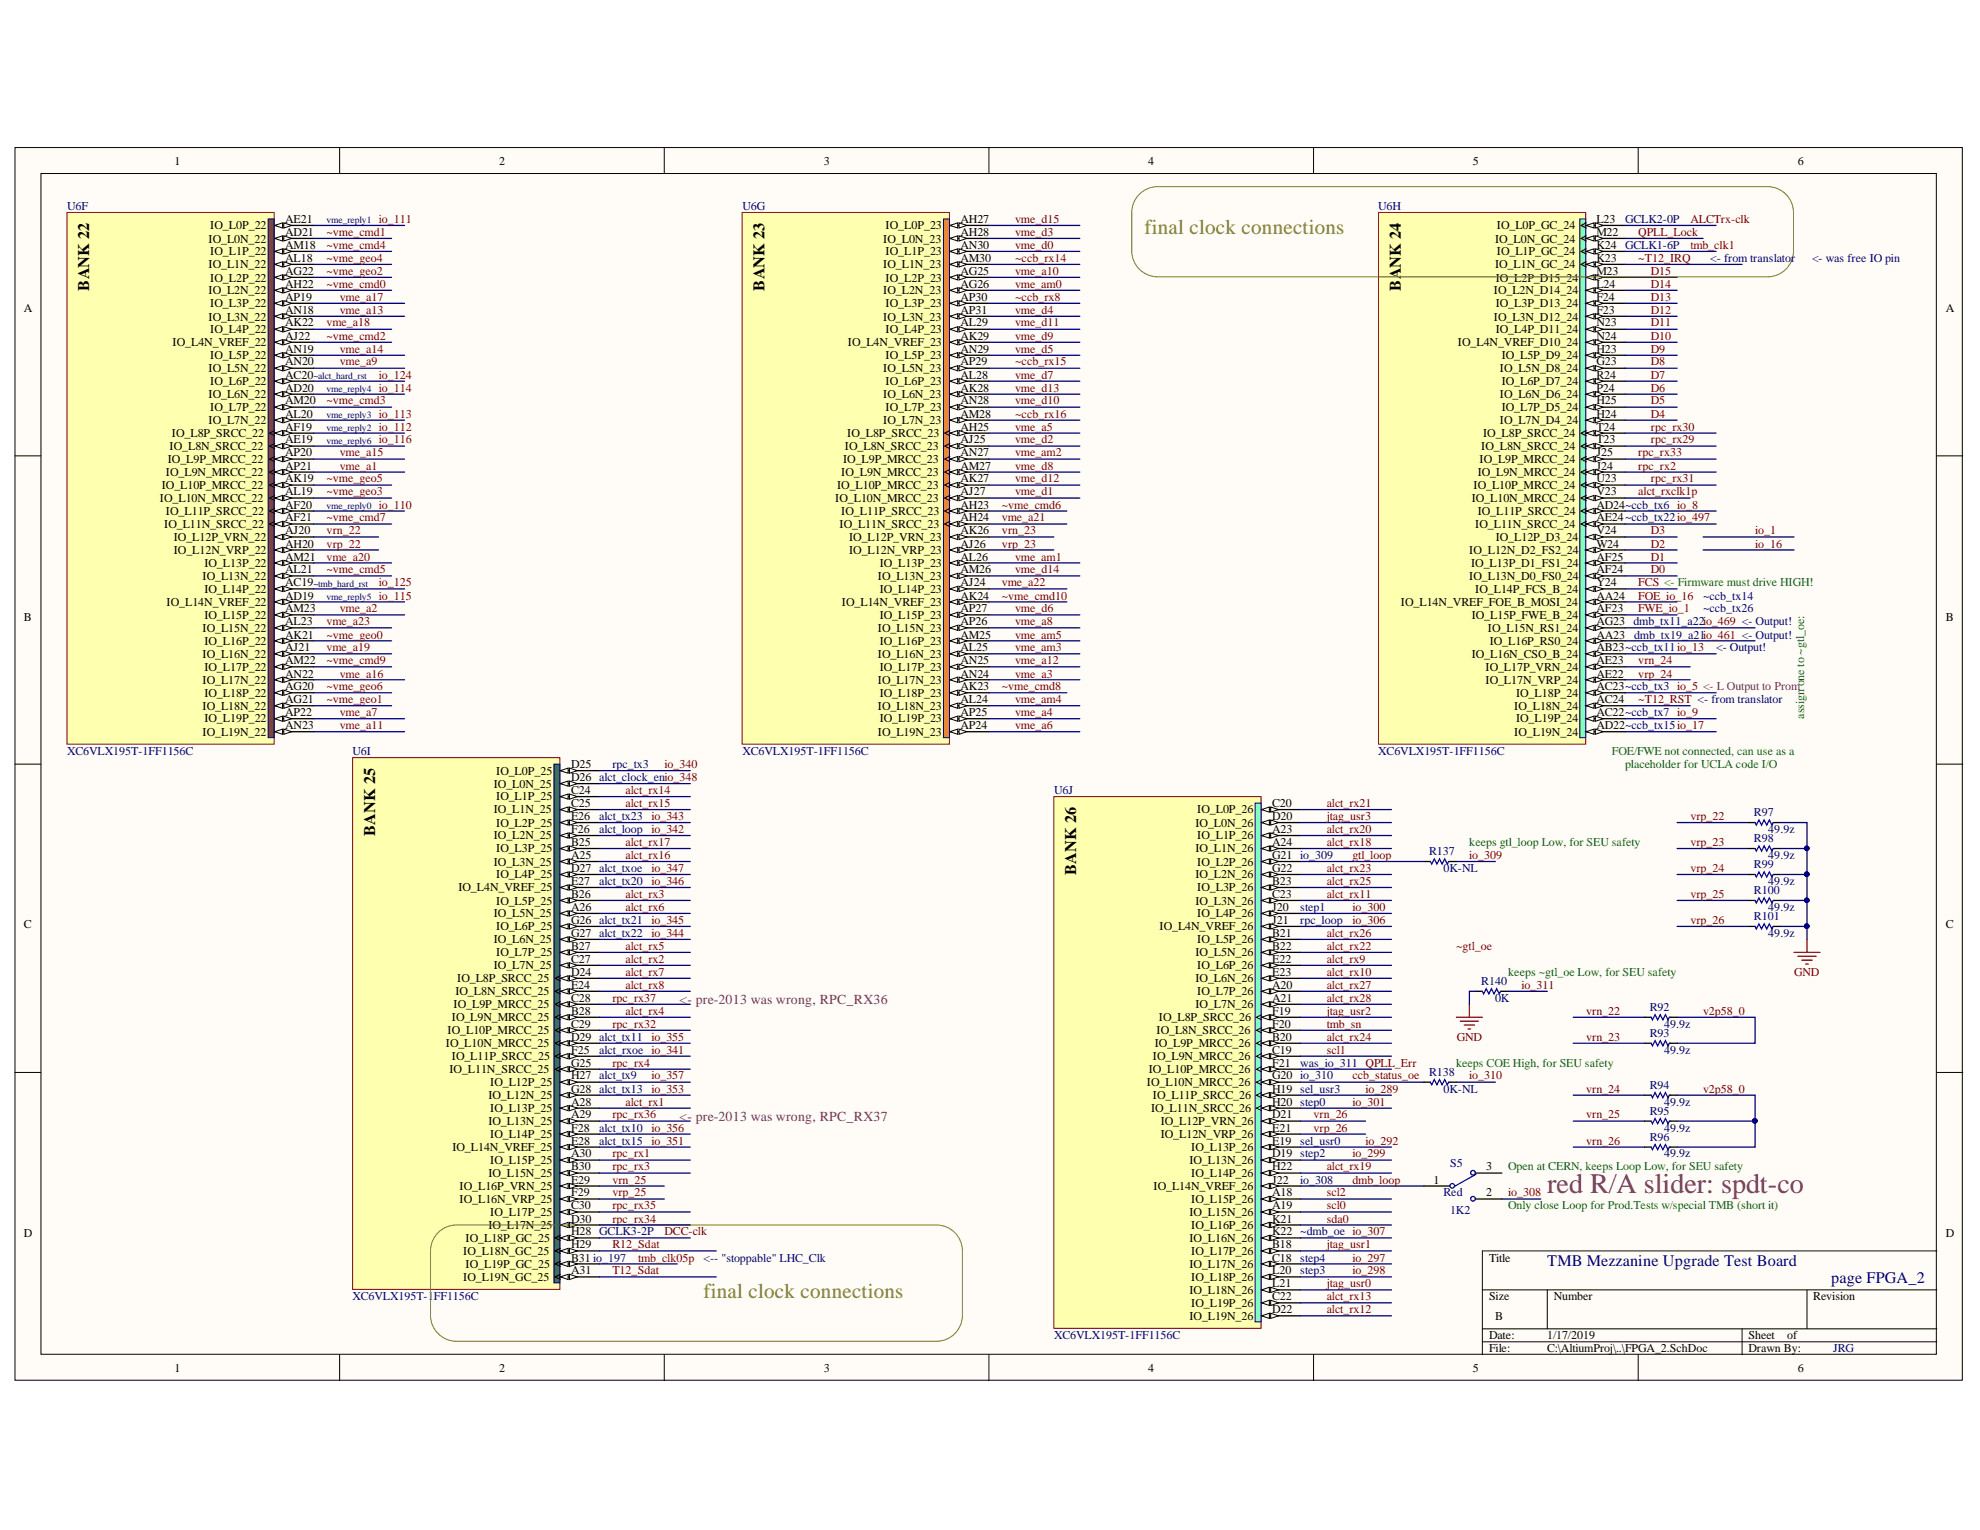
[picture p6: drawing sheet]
<svg xmlns="http://www.w3.org/2000/svg" width="279mm" height="216mm" viewBox="0 0 279 216" stroke-linecap="round" stroke-linejoin="round" font-family="sans-serif">
<defs><g id="words">
<text font-size="4" fill="#800080" x="218.3" y="168.3">red R/A slider: spdt-co</text>
<g font-size="3" fill="#808000">
<text x="161.5" y="33">final clock connections</text>
<text x="99.3" y="183.2">final clock connections</text>
</g>
<g font-size="2.3">
<text x="12.6" y="41" transform="rotate(-90 12.6 41)">BANK 22</text>
<text x="107.9" y="41" transform="rotate(-90 107.9 41)">BANK 23</text>
<text x="197.7" y="41" transform="rotate(-90 197.7 41)">BANK 24</text>
<text x="52.9" y="117.9" transform="rotate(-90 52.9 117.9)">BANK 25</text>
<text x="151.9" y="123.4" transform="rotate(-90 151.9 123.4)">BANK 26</text>
</g>
<g font-size="2.3" fill="#000080">
<text x="218.3" y="178.6">TMB Mezzanine Upgrade Test Board</text>
<text x="258.4" y="181">page FPGA_2</text>
</g>
<g font-size="1.9" fill="#800080">
<text x="95.9" y="141.7">&lt;- pre-2013 was wrong, RPC_RX36</text>
<text x="95.9" y="158.2">&lt;- pre-2013 was wrong, RPC_RX37</text>
</g>
<g font-size="1.7">
<text x="24.6" y="23.2">1</text>
<text x="70.4" y="23.2">2</text>
<text x="116.3" y="23.2">3</text>
<text x="162" y="23.2">4</text>
<text x="207.8" y="23.2">5</text>
<text x="253.7" y="23.2">6</text>
<text x="29.4" y="34.2">IO_L0N_22</text>
<text x="29.7" y="32.4">IO_L0P_22</text>
<text x="40.2" y="31.4">AE21</text>
<text x="40.2" y="33.3">AD21</text>
<text x="40.2" y="35.1">AM18</text>
<text x="124.6" y="34.2">IO_L0N_23</text>
<text x="125" y="32.4">IO_L0P_23</text>
<text x="135.5" y="31.4">AH27</text>
<text x="135.5" y="33.3">AH28</text>
<text x="135.5" y="35.1">AN30</text>
<text x="211" y="34.2">IO_L0N_GC_24</text>
<text x="211.2" y="32.4">IO_L0P_GC_24</text>
<text x="225.3" y="31.4">L23</text>
<text x="225.3" y="33.3">M22</text>
<text x="225.3" y="35.1">K24</text>
<text x="29.4" y="37.9">IO_L1N_22</text>
<text x="29.4" y="41.5">IO_L2N_22</text>
<text x="29.7" y="36">IO_L1P_22</text>
<text x="29.7" y="39.7">IO_L2P_22</text>
<text x="40.2" y="36.9">AL18</text>
<text x="40.2" y="38.8">AG22</text>
<text x="40.2" y="40.6">AH22</text>
<text x="124.6" y="37.9">IO_L1N_23</text>
<text x="124.6" y="41.5">IO_L2N_23</text>
<text x="125" y="36">IO_L1P_23</text>
<text x="125" y="39.7">IO_L2P_23</text>
<text x="135.5" y="36.9">AM30</text>
<text x="135.5" y="38.8">AG25</text>
<text x="135.5" y="40.6">AG26</text>
<text x="210.8" y="41.5">IO_L2N_D14_24</text>
<text x="211" y="37.9">IO_L1N_GC_24</text>
<text x="211.1" y="39.7">IO_L2P_D15_24</text>
<text x="211.2" y="36">IO_L1P_GC_24</text>
<text x="225.3" y="36.9">K23</text>
<text x="225.3" y="38.8">M23</text>
<text x="225.3" y="40.6">L24</text>
<text x="3.4" y="44">A</text>
<text x="29.4" y="45.2">IO_L3N_22</text>
<text x="29.7" y="43.4">IO_L3P_22</text>
<text x="29.7" y="47">IO_L4P_22</text>
<text x="40.2" y="42.4">AP19</text>
<text x="40.2" y="44.3">AN18</text>
<text x="40.2" y="46.1">AK22</text>
<text x="40.2" y="47.9">AJ22</text>
<text x="124.6" y="45.2">IO_L3N_23</text>
<text x="125" y="43.4">IO_L3P_23</text>
<text x="125" y="47">IO_L4P_23</text>
<text x="135.5" y="42.4">AP30</text>
<text x="135.5" y="44.3">AP31</text>
<text x="135.5" y="46.1">AL29</text>
<text x="135.5" y="47.9">AK29</text>
<text x="210.8" y="45.2">IO_L3N_D12_24</text>
<text x="211.1" y="43.4">IO_L3P_D13_24</text>
<text x="211.1" y="47">IO_L4P_D11_24</text>
<text x="225.3" y="42.4">F24</text>
<text x="225.3" y="44.3">F23</text>
<text x="225.3" y="46.1">N23</text>
<text x="225.3" y="47.9">N24</text>
<text x="274.6" y="44">A</text>
<text x="24.4" y="48.9">IO_L4N_VREF_22</text>
<text x="29.4" y="52.5">IO_L5N_22</text>
<text x="29.7" y="50.7">IO_L5P_22</text>
<text x="40.2" y="49.8">AN19</text>
<text x="40.2" y="51.6">AN20</text>
<text x="40.2" y="53.4">AC20</text>
<text x="119.6" y="48.9">IO_L4N_VREF_23</text>
<text x="124.6" y="52.5">IO_L5N_23</text>
<text x="125" y="50.7">IO_L5P_23</text>
<text x="135.5" y="49.8">AN29</text>
<text x="135.5" y="51.6">AP29</text>
<text x="135.5" y="53.4">AL28</text>
<text x="205.7" y="48.9">IO_L4N_VREF_D10_24</text>
<text x="211.6" y="52.5">IO_L5N_D8_24</text>
<text x="211.9" y="50.7">IO_L5P_D9_24</text>
<text x="225.3" y="49.8">H23</text>
<text x="225.3" y="51.6">G23</text>
<text x="225.3" y="53.4">R24</text>
<text x="29.4" y="56.2">IO_L6N_22</text>
<text x="29.4" y="59.8">IO_L7N_22</text>
<text x="29.7" y="54.4">IO_L6P_22</text>
<text x="29.7" y="58">IO_L7P_22</text>
<text x="40.2" y="55.3">AD20</text>
<text x="40.2" y="57.1">AM20</text>
<text x="40.2" y="58.9">AL20</text>
<text x="124.6" y="56.2">IO_L6N_23</text>
<text x="124.6" y="59.8">IO_L7N_23</text>
<text x="125" y="54.4">IO_L6P_23</text>
<text x="125" y="58">IO_L7P_23</text>
<text x="135.5" y="55.3">AK28</text>
<text x="135.5" y="57.1">AN28</text>
<text x="135.5" y="58.9">AM28</text>
<text x="211.6" y="56.2">IO_L6N_D6_24</text>
<text x="211.6" y="59.8">IO_L7N_D4_24</text>
<text x="211.9" y="54.4">IO_L6P_D7_24</text>
<text x="211.9" y="58">IO_L7P_D5_24</text>
<text x="225.3" y="55.3">P24</text>
<text x="225.3" y="57.1">H25</text>
<text x="225.3" y="58.9">H24</text>
<text x="23.7" y="65.3">IO_L9P_MRCC_22</text>
<text x="23.9" y="63.5">IO_L8N_SRCC_22</text>
<text x="24.3" y="61.7">IO_L8P_SRCC_22</text>
<text x="40.2" y="60.8">AF19</text>
<text x="40.2" y="62.6">AE19</text>
<text x="40.2" y="64.4">AP20</text>
<text x="119" y="65.3">IO_L9P_MRCC_23</text>
<text x="119.2" y="63.5">IO_L8N_SRCC_23</text>
<text x="119.6" y="61.7">IO_L8P_SRCC_23</text>
<text x="135.5" y="60.8">AH25</text>
<text x="135.5" y="62.6">AJ25</text>
<text x="135.5" y="64.4">AN27</text>
<text x="208.8" y="65.3">IO_L9P_MRCC_24</text>
<text x="209" y="63.5">IO_L8N_SRCC_24</text>
<text x="209.3" y="61.7">IO_L8P_SRCC_24</text>
<text x="225.3" y="60.8">T24</text>
<text x="225.3" y="62.6">T23</text>
<text x="225.3" y="64.4">J25</text>
<text x="22.6" y="70.8">IO_L10N_MRCC_22</text>
<text x="22.8" y="69">IO_L10P_MRCC_22</text>
<text x="23.4" y="67.2">IO_L9N_MRCC_22</text>
<text x="40.2" y="66.3">AP21</text>
<text x="40.2" y="68">AK19</text>
<text x="40.2" y="69.9">AL19</text>
<text x="40.2" y="71.8">AF20</text>
<text x="117.9" y="70.8">IO_L10N_MRCC_23</text>
<text x="118.1" y="69">IO_L10P_MRCC_23</text>
<text x="118.7" y="67.2">IO_L9N_MRCC_23</text>
<text x="135.5" y="66.3">AM27</text>
<text x="135.5" y="68">AK27</text>
<text x="135.5" y="69.9">AJ27</text>
<text x="135.5" y="71.8">AH23</text>
<text x="207.7" y="70.8">IO_L10N_MRCC_24</text>
<text x="207.9" y="69">IO_L10P_MRCC_24</text>
<text x="208.5" y="67.2">IO_L9N_MRCC_24</text>
<text x="225.3" y="66.3">J24</text>
<text x="225.3" y="68">U23</text>
<text x="225.3" y="69.9">V23</text>
<text x="225.3" y="71.8">AD24~ccb_tx6 io_8</text>
<text x="23.2" y="74.5">IO_L11N_SRCC_22</text>
<text x="23.4" y="72.7">IO_L11P_SRCC_22</text>
<text x="24.5" y="76.3">IO_L12P_VRN_22</text>
<text x="40.2" y="73.5">AF21</text>
<text x="40.2" y="75.4">AJ20</text>
<text x="40.2" y="77.3">AH20</text>
<text x="118.5" y="74.5">IO_L11N_SRCC_23</text>
<text x="118.7" y="72.7">IO_L11P_SRCC_23</text>
<text x="119.8" y="76.3">IO_L12P_VRN_23</text>
<text x="135.5" y="73.5">AH24</text>
<text x="135.5" y="75.4">AK26</text>
<text x="135.5" y="77.3">AJ26</text>
<text x="208.2" y="74.5">IO_L11N_SRCC_24</text>
<text x="208.5" y="72.7">IO_L11P_SRCC_24</text>
<text x="211.1" y="76.3">IO_L12P_D3_24</text>
<text x="225.3" y="73.5">AE24~ccb_tx22io_497</text>
<text x="225.3" y="75.4">V24</text>
<text x="225.3" y="77.3">W24</text>
<text x="24.5" y="78.2">IO_L12N_VRP_22</text>
<text x="28.6" y="81.8">IO_L13N_22</text>
<text x="28.8" y="80">IO_L13P_22</text>
<text x="28.8" y="83.7">IO_L14P_22</text>
<text x="40.2" y="79.1">AM21</text>
<text x="40.2" y="80.9">AL21</text>
<text x="40.2" y="82.8">AC19</text>
<text x="119.8" y="78.2">IO_L12N_VRP_23</text>
<text x="123.9" y="81.8">IO_L13N_23</text>
<text x="124.1" y="80">IO_L13P_23</text>
<text x="124.1" y="83.7">IO_L14P_23</text>
<text x="135.5" y="79.1">AL26</text>
<text x="135.5" y="80.9">AM26</text>
<text x="135.5" y="82.8">AJ24</text>
<text x="207.3" y="78.2">IO_L12N_D2_FS2_24</text>
<text x="207.3" y="81.8">IO_L13N_D0_FS0_24</text>
<text x="207.6" y="80">IO_L13P_D1_FS1_24</text>
<text x="208.2" y="83.7">IO_L14P_FCS_B_24</text>
<text x="225.3" y="79.1">AF25</text>
<text x="225.3" y="80.9">AF24</text>
<text x="225.3" y="82.8">Y24</text>
<text x="3.4" y="87.6">B</text>
<text x="23.5" y="85.5">IO_L14N_VREF_22</text>
<text x="28.6" y="89.2">IO_L15N_22</text>
<text x="28.8" y="87.3">IO_L15P_22</text>
<text x="40.2" y="84.6">AD19</text>
<text x="40.2" y="86.4">AM23</text>
<text x="40.2" y="88.3">AL23</text>
<text x="118.8" y="85.5">IO_L14N_VREF_23</text>
<text x="123.9" y="89.2">IO_L15N_23</text>
<text x="124.1" y="87.3">IO_L15P_23</text>
<text x="135.5" y="84.6">AK24</text>
<text x="135.5" y="86.4">AP27</text>
<text x="135.5" y="88.3">AP26</text>
<text x="197.7" y="85.5">IO_L14N_VREF_FOE_B_MOSI_24</text>
<text x="207.7" y="87.3">IO_L15P_FWE_B_24</text>
<text x="210" y="89.2">IO_L15N_RS1_24</text>
<text x="225.3" y="84.6">AA24</text>
<text x="225.3" y="86.4">AF23</text>
<text x="225.3" y="88.3">AG23</text>
<text x="274.6" y="87.6">B</text>
<text x="28.6" y="92.8">IO_L16N_22</text>
<text x="28.8" y="91">IO_L16P_22</text>
<text x="28.8" y="94.7">IO_L17P_22</text>
<text x="40.2" y="90.1">AK21</text>
<text x="40.2" y="91.9">AJ21</text>
<text x="40.2" y="93.7">AM22</text>
<text x="40.2" y="95.6">AN22</text>
<text x="123.9" y="92.8">IO_L16N_23</text>
<text x="124.1" y="91">IO_L16P_23</text>
<text x="124.1" y="94.7">IO_L17P_23</text>
<text x="135.5" y="90.1">AM25</text>
<text x="135.5" y="91.9">AL25</text>
<text x="135.5" y="93.7">AN25</text>
<text x="135.5" y="95.6">AN24</text>
<text x="207.7" y="92.8">IO_L16N_CSO_B_24</text>
<text x="209.6" y="94.7">IO_L17P_VRN_24</text>
<text x="210.2" y="91">IO_L16P_RS0_24</text>
<text x="225.3" y="90.1">AA23</text>
<text x="225.3" y="91.9">AB23~ccb_tx11io_13</text>
<text x="225.3" y="93.7">AE23</text>
<text x="225.3" y="95.6">AE22</text>
<text x="28.6" y="96.4">IO_L17N_22</text>
<text x="28.6" y="100.2">IO_L18N_22</text>
<text x="28.8" y="98.3">IO_L18P_22</text>
<text x="28.8" y="101.9">IO_L19P_22</text>
<text x="40.2" y="97.4">AG20</text>
<text x="40.2" y="99.2">AG21</text>
<text x="40.2" y="101.1">AP22</text>
<text x="123.9" y="96.4">IO_L17N_23</text>
<text x="123.9" y="100.2">IO_L18N_23</text>
<text x="124.1" y="98.3">IO_L18P_23</text>
<text x="124.1" y="101.9">IO_L19P_23</text>
<text x="135.5" y="97.4">AK23</text>
<text x="135.5" y="99.2">AL24</text>
<text x="135.5" y="101.1">AP25</text>
<text x="209.6" y="96.4">IO_L17N_VRP_24</text>
<text x="213.7" y="100.2">IO_L18N_24</text>
<text x="213.9" y="98.3">IO_L18P_24</text>
<text x="213.9" y="101.9">IO_L19P_24</text>
<text x="225.3" y="97.4">AC23~ccb_tx3 io_5 &lt;- L Output to Prom</text>
<text x="225.3" y="99.2">AC24</text>
<text x="225.3" y="101.1">AC22~ccb_tx7 io_9</text>
<text x="28.6" y="103.8">IO_L19N_22</text>
<text x="40.2" y="102.9">AN23</text>
<text x="123.9" y="103.8">IO_L19N_23</text>
<text x="135.5" y="102.9">AP24</text>
<text x="213.7" y="103.8">IO_L19N_24</text>
<text x="225.3" y="102.9">AD22~ccb_tx15io_17</text>
<text x="69.7" y="111.2">IO_L0N_25</text>
<text x="70" y="109.3">IO_L0P_25</text>
<text x="70" y="112.9">IO_L1P_25</text>
<text x="80.6" y="108.4">D25</text>
<text x="80.6" y="110.2">D26 alct_clock_enio_348</text>
<text x="80.6" y="112.1">C24</text>
<text x="80.6" y="113.9">C25</text>
<text x="179.5" y="113.9">C20</text>
<text x="69.7" y="114.8">IO_L1N_25</text>
<text x="69.7" y="118.4">IO_L2N_25</text>
<text x="70" y="116.7">IO_L2P_25</text>
<text x="80.6" y="115.7">E26</text>
<text x="80.6" y="117.6">F26</text>
<text x="80.6" y="119.4">B25</text>
<text x="168.7" y="116.7">IO_L0N_26</text>
<text x="168.9" y="114.8">IO_L0P_26</text>
<text x="168.9" y="118.4">IO_L1P_26</text>
<text x="179.5" y="115.7">D20</text>
<text x="179.5" y="117.6">A23</text>
<text x="179.5" y="119.4">A24</text>
<text x="64.7" y="125.8">IO_L4N_VREF_25</text>
<text x="69.7" y="122.1">IO_L3N_25</text>
<text x="70" y="120.3">IO_L3P_25</text>
<text x="70" y="123.9">IO_L4P_25</text>
<text x="80.6" y="121.2">A25</text>
<text x="80.6" y="123.1">D27 alct_txoe</text>
<text x="80.6" y="124.9">E27</text>
<text x="168.7" y="120.3">IO_L1N_26</text>
<text x="168.7" y="123.9">IO_L2N_26</text>
<text x="168.9" y="122.1">IO_L2P_26</text>
<text x="168.9" y="125.8">IO_L3P_26</text>
<text x="179.5" y="121.2">G21 io_309</text>
<text x="179.5" y="123.1">G22</text>
<text x="179.5" y="124.9">B23</text>
<text x="3.4" y="131">C</text>
<text x="69.7" y="129.4">IO_L5N_25</text>
<text x="70" y="127.6">IO_L5P_25</text>
<text x="70" y="131.3">IO_L6P_25</text>
<text x="80.6" y="126.7">B26</text>
<text x="80.6" y="128.6">A26</text>
<text x="80.6" y="130.3">G26 alct_tx21</text>
<text x="163.6" y="131.3">IO_L4N_VREF_26</text>
<text x="168.7" y="127.6">IO_L3N_26</text>
<text x="168.9" y="129.4">IO_L4P_26</text>
<text x="179.5" y="126.7">C23</text>
<text x="179.5" y="128.6">J20</text>
<text x="179.5" y="130.3">J21</text>
<text x="274.6" y="131">C</text>
<text x="69.7" y="133.1">IO_L6N_25</text>
<text x="69.7" y="136.8">IO_L7N_25</text>
<text x="70" y="134.9">IO_L7P_25</text>
<text x="80.6" y="132.2">G27 alct_tx22</text>
<text x="80.6" y="134.1">B27</text>
<text x="80.6" y="135.8">C27</text>
<text x="80.6" y="137.7">D24</text>
<text x="168.7" y="134.9">IO_L5N_26</text>
<text x="168.9" y="133.1">IO_L5P_26</text>
<text x="168.9" y="136.8">IO_L6P_26</text>
<text x="179.5" y="132.2">B21</text>
<text x="179.5" y="134.1">B22</text>
<text x="179.5" y="135.8">E22</text>
<text x="179.5" y="137.7">E23</text>
<text x="64" y="142.3">IO_L9P_MRCC_25</text>
<text x="64.3" y="140.4">IO_L8N_SRCC_25</text>
<text x="64.5" y="138.6">IO_L8P_SRCC_25</text>
<text x="80.6" y="139.6">E24</text>
<text x="80.6" y="141.3">C28</text>
<text x="80.6" y="143.2">B28</text>
<text x="168.7" y="138.6">IO_L6N_26</text>
<text x="168.7" y="142.3">IO_L7N_26</text>
<text x="168.9" y="140.4">IO_L7P_26</text>
<text x="179.5" y="139.6">A20</text>
<text x="179.5" y="141.3">A21</text>
<text x="179.5" y="143.2">F19</text>
<text x="62.9" y="147.8">IO_L10N_MRCC_25</text>
<text x="63.2" y="145.9">IO_L10P_MRCC_25</text>
<text x="63.8" y="144.1">IO_L9N_MRCC_25</text>
<text x="63.8" y="149.6">IO_L11P_SRCC_25</text>
<text x="80.6" y="145.1">C29</text>
<text x="80.6" y="146.8">D29 alct_tx11</text>
<text x="80.6" y="148.7">F25</text>
<text x="162.7" y="149.6">IO_L9N_MRCC_26</text>
<text x="162.9" y="147.8">IO_L9P_MRCC_26</text>
<text x="163.2" y="145.9">IO_L8N_SRCC_26</text>
<text x="163.5" y="144.1">IO_L8P_SRCC_26</text>
<text x="179.5" y="145.1">F20</text>
<text x="179.5" y="146.8">B20</text>
<text x="179.5" y="148.7">C19</text>
<text x="63.4" y="151.5">IO_L11N_SRCC_25</text>
<text x="68.9" y="155.1">IO_L12N_25</text>
<text x="69.2" y="153.3">IO_L12P_25</text>
<text x="80.6" y="150.5">G25</text>
<text x="80.6" y="152.3">H27 alct_tx9</text>
<text x="80.6" y="154.2">G28 alct_tx13</text>
<text x="161.8" y="153.3">IO_L10N_MRCC_26</text>
<text x="162.1" y="151.5">IO_L10P_MRCC_26</text>
<text x="162.7" y="155.1">IO_L11P_SRCC_26</text>
<text x="179.5" y="150.5">F21</text>
<text x="179.5" y="152.3">G20 io_310</text>
<text x="179.5" y="154.2">H19 sel_usr3</text>
<text x="68.9" y="158.7">IO_L13N_25</text>
<text x="69.2" y="157">IO_L13P_25</text>
<text x="69.2" y="160.6">IO_L14P_25</text>
<text x="80.6" y="156">A28</text>
<text x="80.6" y="157.8">A29</text>
<text x="80.6" y="159.7">F28</text>
<text x="80.6" y="161.5">E28</text>
<text x="162.4" y="157">IO_L11N_SRCC_26</text>
<text x="163.8" y="158.7">IO_L12P_VRN_26</text>
<text x="163.8" y="160.6">IO_L12N_VRP_26</text>
<text x="179.5" y="156">H20 step0</text>
<text x="179.5" y="157.8">D21</text>
<text x="179.5" y="159.7">E21</text>
<text x="179.5" y="161.5">E19</text>
<text x="63.8" y="162.5">IO_L14N_VREF_25</text>
<text x="64.9" y="168">IO_L16P_VRN_25</text>
<text x="68.9" y="166.1">IO_L15N_25</text>
<text x="69.2" y="164.2">IO_L15P_25</text>
<text x="80.6" y="163.3">A30</text>
<text x="80.6" y="165.2">B30</text>
<text x="80.6" y="167">E29</text>
<text x="162.8" y="168">IO_L14N_VREF_26</text>
<text x="167.8" y="164.2">IO_L13N_26</text>
<text x="168.1" y="162.5">IO_L13P_26</text>
<text x="168.1" y="166.1">IO_L14P_26</text>
<text x="179.5" y="163.3">D19 step2</text>
<text x="179.5" y="165.2">H22</text>
<text x="179.5" y="167">J22</text>
<text x="202.3" y="167">1</text>
<text x="209.7" y="165.2">3</text>
<text x="64.9" y="169.7">IO_L16N_VRP_25</text>
<text x="68.9" y="173.5">IO_L17N_25</text>
<text x="69.2" y="171.6">IO_L17P_25</text>
<text x="80.6" y="168.8">F29</text>
<text x="80.6" y="170.7">C30</text>
<text x="80.6" y="172.5">D30</text>
<text x="167.8" y="171.6">IO_L15N_26</text>
<text x="168.1" y="169.7">IO_L15P_26</text>
<text x="168.1" y="173.5">IO_L16P_26</text>
<text x="179.5" y="168.8">A18</text>
<text x="179.5" y="170.7">A19</text>
<text x="179.5" y="172.5">K21</text>
<text x="209.7" y="168.8">2</text>
<text x="3.4" y="174.6">D</text>
<text x="65.4" y="177.1">IO_L18N_GC_25</text>
<text x="65.7" y="175.2">IO_L18P_GC_25</text>
<text x="65.7" y="178.9">IO_L19P_GC_25</text>
<text x="80.6" y="174.3">H28 GCLK3-2P</text>
<text x="80.6" y="176.2">H29</text>
<text x="80.6" y="178">B31 io_197</text>
<text x="80.6" y="179.8">A31</text>
<text x="167.8" y="175.2">IO_L16N_26</text>
<text x="167.8" y="178.9">IO_L17N_26</text>
<text x="168.1" y="177.1">IO_L17P_26</text>
<text x="179.5" y="174.3">K22 ~dmb_oe io_307</text>
<text x="179.5" y="176.2">B18</text>
<text x="179.5" y="178">C18</text>
<text x="179.5" y="179.8">L20</text>
<text x="210.1" y="178">Title</text>
<text x="274.6" y="174.6">D</text>
<text x="65.4" y="180.7">IO_L19N_GC_25</text>
<text x="167.8" y="182.6">IO_L18N_26</text>
<text x="168.1" y="180.7">IO_L18P_26</text>
<text x="168.1" y="184.4">IO_L19P_26</text>
<text x="179.5" y="181.7">L21</text>
<text x="179.5" y="183.5">C22</text>
<text x="179.5" y="185.3">D22</text>
<text x="210.1" y="183.5">Size</text>
<text x="219.3" y="183.5">Number</text>
<text x="255.9" y="183.5">Revision</text>
<text x="167.8" y="186.2">IO_L19N_26</text>
<text x="210.1" y="189">Date:</text>
<text x="210.1" y="190.8">File:</text>
<text x="211" y="186.2">B</text>
<text x="218.3" y="189">1/17/2019</text>
<text x="218.3" y="190.8">C:\AltiumProj\..\FPGA_2.SchDoc</text>
<text x="246.7" y="189">Sheet</text>
<text x="246.7" y="190.8">Drawn By:</text>
<text x="252.2" y="189">of</text>
<text x="24.6" y="193.6">1</text>
<text x="70.4" y="193.6">2</text>
<text x="116.3" y="193.6">3</text>
<text x="162" y="193.6">4</text>
<text x="207.8" y="193.6">5</text>
<text x="253.7" y="193.6">6</text>
</g>
<g font-size="1.7" fill="#000080">
<text x="9.5" y="29.6">U6F</text>
<text x="104.8" y="29.6">U6G</text>
<text x="194.5" y="29.6">U6H</text>
<text x="229.3" y="31.4">GCLK2-0P</text>
<text x="229.3" y="35.1">GCLK1-6P</text>
<text x="241.3" y="36.9">&lt;- from translator</text>
<text x="255.7" y="36.9">&lt;- was free IO pin</text>
<text x="230.5" y="88.3">dmb_tx11_a22io_469 &lt;- Output!</text>
<text x="240.3" y="86.4">~ccb_tx26</text>
<text x="240.3" y="84.6">~ccb_tx14</text>
<text x="230.6" y="90.1">dmb_tx19_a21io_461 &lt;- Output!</text>
<text x="242.2" y="91.9">&lt;- Output!</text>
<text x="9.5" y="106.6">XC6VLX195T-1FF1156C</text>
<text x="49.7" y="106.6">U6I</text>
<text x="104.8" y="106.6">XC6VLX195T-1FF1156C</text>
<text x="194.5" y="106.6">XC6VLX195T-1FF1156C</text>
<text x="86.4" y="108.4">rpc_tx3</text>
<text x="148.7" y="112.1">U6J</text>
<text x="84.6" y="115.7">alct_tx23</text>
<text x="84.6" y="117.6">alct_loop</text>
<text x="247.5" y="115.1">R97</text>
<text x="247.5" y="118.8">R98</text>
<text x="249.5" y="117.6">49.9z</text>
<text x="84.6" y="124.9">alct_tx20</text>
<text x="201.7" y="120.6">R137</text>
<text x="203.7" y="123.1">0K-NL</text>
<text x="247.5" y="122.5">R99</text>
<text x="249.5" y="121.2">49.9z</text>
<text x="249.5" y="124.9">49.9z</text>
<text x="183.5" y="128.6">step1</text>
<text x="183.5" y="130.3">rpc_loop</text>
<text x="247.5" y="126.1">R100</text>
<text x="247.5" y="129.8">R101</text>
<text x="249.5" y="128.6">49.9z</text>
<text x="249.5" y="132.2">49.9z</text>
<text x="209" y="139">R140</text>
<text x="211" y="141.3">0K</text>
<text x="232.8" y="142.6">R92</text>
<text x="84.6" y="148.7">alct_rxoe io_341</text>
<text x="232.8" y="146.3">R93</text>
<text x="234.8" y="148.7">49.9z</text>
<text x="234.8" y="145.1">49.9z</text>
<text x="183.5" y="150.5">was_io_311 QPLL_Err</text>
<text x="201.7" y="151.8">R138</text>
<text x="203.7" y="154.2">0K-NL</text>
<text x="232.8" y="153.7">R94</text>
<text x="84.6" y="161.5">alct_tx15</text>
<text x="84.6" y="159.7">alct_tx10</text>
<text x="183.5" y="161.5">sel_usr0</text>
<text x="232.8" y="157.3">R95</text>
<text x="232.8" y="160.9">R96</text>
<text x="234.8" y="156">49.9z</text>
<text x="234.8" y="159.7">49.9z</text>
<text x="183.5" y="167">io_308</text>
<text x="204.6" y="164.7">S5</text>
<text x="234.8" y="163.3">49.9z</text>
<text x="203.7" y="168.8">Red</text>
<text x="204.6" y="171.3">1K2</text>
<text x="99.3" y="178">&lt;-- &quot;stoppable&quot; LHC_Clk</text>
<text x="183.5" y="178">step4</text>
<text x="183.5" y="179.8">step3</text>
<text x="49.7" y="183.5">XC6VLX195T-1FF1156C</text>
<text x="148.7" y="189">XC6VLX195T-1FF1156C</text>
<text x="258.7" y="190.8">JRG</text>
</g>
<g font-size="1.7" fill="#800000">
<text x="46.1" y="35.1">~vme_cmd4</text>
<text x="46.1" y="33.3">~vme_cmd1</text>
<text x="53.4" y="31.4">io_111</text>
<text x="143.2" y="31.4">vme_d15</text>
<text x="143.2" y="33.3">vme_d3</text>
<text x="143.2" y="35.1">vme_d0</text>
<text x="231.2" y="33.3">QPLL_Lock</text>
<text x="238.5" y="31.4">ALCTrx-clk</text>
<text x="238.5" y="35.1">tmb_clk1</text>
<text x="46.1" y="38.8">~vme_geo2</text>
<text x="46.1" y="36.9">~vme_geo4</text>
<text x="46.1" y="40.6">~vme_cmd0</text>
<text x="143.2" y="38.8">vme_a10</text>
<text x="143.2" y="36.9">~ccb_rx14</text>
<text x="143.2" y="40.6">vme_am0</text>
<text x="231.2" y="36.9">~T12_IRQ</text>
<text x="233" y="40.6">D14</text>
<text x="233" y="38.8">D15</text>
<text x="46.1" y="47.9">~vme_cmd2</text>
<text x="46.1" y="46.1">vme_a18</text>
<text x="47.9" y="44.3">vme_a13</text>
<text x="47.9" y="42.4">vme_a17</text>
<text x="143.2" y="42.4">~ccb_rx8</text>
<text x="143.2" y="46.1">vme_d11</text>
<text x="143.2" y="44.3">vme_d4</text>
<text x="143.2" y="47.9">vme_d9</text>
<text x="233" y="47.9">D10</text>
<text x="233" y="46.1">D11</text>
<text x="233" y="42.4">D13</text>
<text x="233" y="44.3">D12</text>
<text x="47.9" y="51.6">vme_a9</text>
<text x="47.9" y="49.8">vme_a14</text>
<text x="53.4" y="53.4">io_124</text>
<text x="143.2" y="51.6">~ccb_rx15</text>
<text x="143.2" y="49.8">vme_d5</text>
<text x="143.2" y="53.4">vme_d7</text>
<text x="233" y="53.4">D7</text>
<text x="233" y="49.8">D9</text>
<text x="233" y="51.6">D8</text>
<text x="46.1" y="57.1">~vme_cmd3</text>
<text x="53.4" y="58.9">io_113</text>
<text x="53.4" y="55.3">io_114</text>
<text x="143.2" y="57.1">vme_d10</text>
<text x="143.2" y="58.9">~ccb_rx16</text>
<text x="143.2" y="55.3">vme_d13</text>
<text x="233" y="55.3">D6</text>
<text x="233" y="57.1">D5</text>
<text x="233" y="58.9">D4</text>
<text x="47.9" y="64.4">vme_a15</text>
<text x="53.4" y="62.6">io_116</text>
<text x="53.4" y="60.8">io_112</text>
<text x="143.2" y="62.6">vme_d2</text>
<text x="143.2" y="64.4">vme_am2</text>
<text x="143.2" y="60.8">vme_a5</text>
<text x="231.2" y="64.4">rpc_rx33</text>
<text x="233" y="62.6">rpc_rx29</text>
<text x="233" y="60.8">rpc_rx30</text>
<text x="46.1" y="68">~vme_geo5</text>
<text x="46.1" y="69.9">~vme_geo3</text>
<text x="47.9" y="66.3">vme_a1</text>
<text x="53.4" y="71.8">io_110</text>
<text x="141.4" y="71.8">~vme_cmd6</text>
<text x="143.2" y="69.9">vme_d1</text>
<text x="143.2" y="68">vme_d12</text>
<text x="143.2" y="66.3">vme_d8</text>
<text x="231.2" y="66.3">rpc_rx2</text>
<text x="231.2" y="69.9">alct_rxclk1p</text>
<text x="233" y="68">rpc_rx31</text>
<text x="46.1" y="75.4">vrn_22</text>
<text x="46.1" y="77.3">vrp_22</text>
<text x="46.1" y="73.5">~vme_cmd7</text>
<text x="141.4" y="75.4">vrn_23</text>
<text x="141.4" y="77.3">vrp_23</text>
<text x="141.4" y="73.5">vme_a21</text>
<text x="233" y="77.3">D2</text>
<text x="233" y="75.4">D3</text>
<text x="247.7" y="77.3">io_16</text>
<text x="247.7" y="75.4">io_1</text>
<text x="46.1" y="80.9">~vme_cmd5</text>
<text x="46.1" y="79.1">vme_a20</text>
<text x="53.4" y="82.8">io_125</text>
<text x="141.4" y="82.8">vme_a22</text>
<text x="143.2" y="80.9">vme_d14</text>
<text x="143.2" y="79.1">vme_am1</text>
<text x="231.2" y="82.8">FCS &lt;- Firmware must drive HIGH!</text>
<text x="233" y="79.1">D1</text>
<text x="233" y="80.9">D0</text>
<text x="46.1" y="88.3">vme_a23</text>
<text x="47.9" y="86.4">vme_a2</text>
<text x="53.4" y="84.6">io_115</text>
<text x="141.4" y="84.6">~vme_cmd10</text>
<text x="143.2" y="86.4">vme_d6</text>
<text x="143.2" y="88.3">vme_a8</text>
<text x="231.2" y="84.6">FOE_io_16</text>
<text x="231.2" y="86.4">FWE_io_1</text>
<text x="46.1" y="90.1">~vme_geo0</text>
<text x="46.1" y="91.9">vme_a19</text>
<text x="46.1" y="93.7">~vme_cmd9</text>
<text x="47.9" y="95.6">vme_a16</text>
<text x="143.2" y="91.9">vme_am3</text>
<text x="143.2" y="95.6">vme_a3</text>
<text x="143.2" y="93.7">vme_a12</text>
<text x="143.2" y="90.1">vme_am5</text>
<text x="231.2" y="93.7">vrn_24</text>
<text x="231.2" y="95.6">vrp_24</text>
<text x="46.1" y="97.4">~vme_geo6</text>
<text x="46.1" y="99.2">~vme_geo1</text>
<text x="47.9" y="101.1">vme_a7</text>
<text x="141.4" y="97.4">~vme_cmd8</text>
<text x="143.2" y="99.2">vme_am4</text>
<text x="143.2" y="101.1">vme_a4</text>
<text x="231.2" y="99.2">~T12_RST &lt;- from translator</text>
<text x="47.9" y="102.9">vme_a11</text>
<text x="143.2" y="102.9">vme_a6</text>
<text x="88.3" y="113.9">alct_rx15</text>
<text x="88.3" y="112.1">alct_rx14</text>
<text x="93.8" y="108.4">io_340</text>
<text x="187.2" y="113.9">alct_rx21</text>
<text x="88.3" y="119.4">alct_rx17</text>
<text x="91.9" y="117.6">io_342</text>
<text x="91.9" y="115.7">io_343</text>
<text x="187.2" y="117.6">alct_rx20</text>
<text x="187.2" y="119.4">alct_rx18</text>
<text x="187.2" y="115.7">jtag_usr3</text>
<text x="238.5" y="115.7">vrp_22</text>
<text x="238.5" y="119.4">vrp_23</text>
<text x="88.3" y="121.2">alct_rx16</text>
<text x="91.9" y="124.9">io_346</text>
<text x="91.9" y="123.1">io_347</text>
<text x="187.2" y="124.9">alct_rx25</text>
<text x="187.2" y="123.1">alct_rx23</text>
<text x="190.8" y="121.2">gtl_loop</text>
<text x="207.3" y="121.2">io_309</text>
<text x="238.5" y="123.1">vrp_24</text>
<text x="88.3" y="126.7">alct_rx3</text>
<text x="88.3" y="128.6">alct_rx6</text>
<text x="91.9" y="130.3">io_345</text>
<text x="187.2" y="126.7">alct_rx11</text>
<text x="190.8" y="128.6">io_300</text>
<text x="190.8" y="130.3">io_306</text>
<text x="238.5" y="126.7">vrp_25</text>
<text x="238.5" y="130.3">vrp_26</text>
<text x="88.3" y="134.1">alct_rx5</text>
<text x="88.3" y="137.7">alct_rx7</text>
<text x="88.3" y="135.8">alct_rx2</text>
<text x="91.9" y="132.2">io_344</text>
<text x="187.2" y="132.2">alct_rx26</text>
<text x="187.2" y="134.1">alct_rx22</text>
<text x="187.2" y="137.7">alct_rx10</text>
<text x="187.2" y="135.8">alct_rx9</text>
<text x="205.5" y="134.1">~gtl_oe</text>
<text x="253.2" y="137.7">GND</text>
<text x="86.4" y="141.3">rpc_rx37</text>
<text x="88.3" y="143.2">alct_rx4</text>
<text x="88.3" y="139.6">alct_rx8</text>
<text x="187.2" y="141.3">alct_rx28</text>
<text x="187.2" y="139.6">alct_rx27</text>
<text x="187.2" y="143.2">jtag_usr2</text>
<text x="214.7" y="139.6">io_311</text>
<text x="223.8" y="143.2">vrn_22</text>
<text x="240.3" y="143.2">v2p58_0</text>
<text x="86.4" y="145.1">rpc_rx32</text>
<text x="91.9" y="146.8">io_355</text>
<text x="187.2" y="148.7">scl1</text>
<text x="187.2" y="146.8">alct_rx24</text>
<text x="187.2" y="145.1">tmb_sn</text>
<text x="205.6" y="146.8">GND</text>
<text x="223.8" y="146.8">vrn_23</text>
<text x="86.4" y="150.5">rpc_rx4</text>
<text x="91.9" y="154.2">io_353</text>
<text x="91.9" y="152.3">io_357</text>
<text x="190.8" y="152.3">ccb_status_oe</text>
<text x="192.7" y="154.2">io_289</text>
<text x="207.3" y="152.3">io_310</text>
<text x="223.8" y="154.2">vrn_24</text>
<text x="240.3" y="154.2">v2p58_0</text>
<text x="86.4" y="157.8">rpc_rx36</text>
<text x="88.3" y="156">alct_rx1</text>
<text x="91.9" y="161.5">io_351</text>
<text x="91.9" y="159.7">io_356</text>
<text x="185.4" y="157.8">vrn_26</text>
<text x="185.4" y="159.7">vrp_26</text>
<text x="190.8" y="156">io_301</text>
<text x="192.7" y="161.5">io_292</text>
<text x="223.8" y="157.8">vrn_25</text>
<text x="223.8" y="161.5">vrn_26</text>
<text x="86.4" y="167">vrn_25</text>
<text x="86.4" y="163.3">rpc_rx1</text>
<text x="86.4" y="165.2">rpc_rx3</text>
<text x="187.2" y="165.2">alct_rx19</text>
<text x="190.8" y="163.3">io_299</text>
<text x="190.8" y="167">dmb_loop</text>
<text x="86.4" y="168.8">vrp_25</text>
<text x="86.4" y="170.7">rpc_rx35</text>
<text x="86.4" y="172.5">rpc_rx34</text>
<text x="187.2" y="168.8">scl2</text>
<text x="187.2" y="170.7">scl0</text>
<text x="187.2" y="172.5">sda0</text>
<text x="212.8" y="168.8">io_308</text>
<text x="86.4" y="176.2">R12_Sdat</text>
<text x="86.4" y="179.8">T12_Sdat</text>
<text x="90.1" y="178">tmb_clk05p</text>
<text x="93.8" y="174.3">DCC-clk</text>
<text x="187.2" y="176.2">jtag_usr1</text>
<text x="190.8" y="178">io_297</text>
<text x="190.8" y="179.8">io_298</text>
<text x="187.2" y="181.7">jtag_usr0</text>
<text x="187.2" y="185.3">alct_rx12</text>
<text x="187.2" y="183.5">alct_rx13</text>
</g>
<g font-size="1.7" fill="#008000">
<text x="254.6" y="101.4" transform="rotate(-90 254.6 101.4)">assign one to ~gtl_oe:</text>
<text x="227.5" y="106.6">FOE/FWE not connected, can use as a</text>
<text x="229.3" y="108.4">placeholder for UCLA code I/O</text>
<text x="207.3" y="119.4">keeps gtl_loop Low, for SEU safety</text>
<text x="212.8" y="137.7">keeps ~gtl_oe Low, for SEU safety</text>
<text x="205.5" y="150.5">keeps COE High, for SEU safety</text>
<text x="212.8" y="165.2">Open at CERN, keeps Loop Low, for SEU safety</text>
<text x="212.8" y="170.7">Only close Loop for Prod.Tests w/special TMB (short it)</text>
</g>
<g font-size="1.4" fill="#000080">
<text x="46.1" y="31.5">vme_reply1</text>
<text x="44.2" y="53.5">~alct_hard_rst</text>
<text x="46.1" y="59">vme_reply3</text>
<text x="46.1" y="55.4">vme_reply4</text>
<text x="46.1" y="62.6">vme_reply6</text>
<text x="46.1" y="60.9">vme_reply2</text>
<text x="46.1" y="71.9">vme_reply0</text>
<text x="44.2" y="82.8">~tmb_hard_rst</text>
<text x="46.1" y="84.6">vme_reply5</text>
</g>
</g></defs>
<g fill="#fffcf8" stroke="#000" stroke-width=".14">
<path d="M2.1 20.8h274.8v174h-274.8z"/>
<path d="M5.8 24.5h267.4v166.6h-267.4z"/>
</g>
<g fill="none" stroke="#000" stroke-width=".14">
<path d="M47.9 20.8v3.7M93.7 20.8v3.7M139.5 20.8v3.7M185.4 20.8v3.7M231.2 20.8v3.7M2.1 64.3h3.7M273.3 64.3h3.7M2.1 107.8h3.7M273.3 107.8h3.7M2.1 151.3h3.7M273.3 151.3h3.7M273.3 176.5h-64.1v14.7"/>
<path d="M47.9 191.2v3.6M93.7 191.2v3.6M139.5 191.2v3.6M185.4 191.2v3.6M209.2 182h64.1M209.2 187.5h64.1M209.2 189.3h64.1M218.3 182v5.5M231.2 191.2v3.6M245.8 187.5v3.7M255 182v5.5"/>
</g>
<path d="M9.4 30h29.3v75h-29.3z" fill="#ffffb0" stroke="#800000" stroke-width=".14"/>
<path d="M37.8 30.9h.9v73.2h-.9z" fill="#804040" stroke="#000080" stroke-width=".14"/>
<path d="M38.8 31.8h5.5" fill="none" stroke="#000" stroke-width=".18"/>
<path d="M38.8 31.8l1.1-.4v.8z" fill="#fffcf8"/>
<path d="M38.8 31.8l1.1-.4v.8z" fill="none" stroke="#000" stroke-width=".14"/>
<path d="M40 31.4l1.1 .4-1.1 .4z" fill="#fffcf8"/>
<path d="M40 31.4l1.1 .4-1.1 .4z" fill="none" stroke="#000" stroke-width=".14"/>
<path d="M38.8 33.6h5.5" fill="none" stroke="#000" stroke-width=".18"/>
<path d="M38.8 33.6l1.1-.3v.7z" fill="#fffcf8"/>
<path d="M38.8 33.6l1.1-.3v.7z" fill="none" stroke="#000" stroke-width=".14"/>
<path d="M40 33.3l1.1 .3-1.1 .4z" fill="#fffcf8"/>
<path d="M40 33.3l1.1 .3-1.1 .4z" fill="none" stroke="#000" stroke-width=".14"/>
<path d="M38.8 35.5h5.5" fill="none" stroke="#000" stroke-width=".18"/>
<path d="M38.8 35.5l1.1-.4v.7z" fill="#fffcf8"/>
<path d="M38.8 35.5l1.1-.4v.7z" fill="none" stroke="#000" stroke-width=".14"/>
<path d="M40 35.1l1.1 .4-1.1 .3z" fill="#fffcf8"/>
<path d="M40 35.1l1.1 .4-1.1 .3z" fill="none" stroke="#000" stroke-width=".14"/>
<path d="M38.8 37.3h5.5" fill="none" stroke="#000" stroke-width=".18"/>
<path d="M38.8 37.3l1.1-.4v.8z" fill="#fffcf8"/>
<path d="M38.8 37.3l1.1-.4v.8z" fill="none" stroke="#000" stroke-width=".14"/>
<path d="M40 36.9l1.1 .4-1.1 .4z" fill="#fffcf8"/>
<path d="M40 36.9l1.1 .4-1.1 .4z" fill="none" stroke="#000" stroke-width=".14"/>
<path d="M38.8 39.1h5.5" fill="none" stroke="#000" stroke-width=".18"/>
<path d="M38.8 39.1l1.1-.3v.7z" fill="#fffcf8"/>
<path d="M38.8 39.1l1.1-.3v.7z" fill="none" stroke="#000" stroke-width=".14"/>
<path d="M40 38.8l1.1 .3-1.1 .4z" fill="#fffcf8"/>
<path d="M40 38.8l1.1 .3-1.1 .4z" fill="none" stroke="#000" stroke-width=".14"/>
<path d="M38.8 41h5.5" fill="none" stroke="#000" stroke-width=".18"/>
<path d="M38.8 41l1.1-.4v.7z" fill="#fffcf8"/>
<path d="M38.8 41l1.1-.4v.7z" fill="none" stroke="#000" stroke-width=".14"/>
<path d="M40 40.6l1.1 .4-1.1 .3z" fill="#fffcf8"/>
<path d="M40 40.6l1.1 .4-1.1 .3z" fill="none" stroke="#000" stroke-width=".14"/>
<path d="M38.8 42.8h5.5" fill="none" stroke="#000" stroke-width=".18"/>
<path d="M38.8 42.8l1.1-.4v.8z" fill="#fffcf8"/>
<path d="M38.8 42.8l1.1-.4v.8z" fill="none" stroke="#000" stroke-width=".14"/>
<path d="M40 42.4l1.1 .4-1.1 .4z" fill="#fffcf8"/>
<path d="M40 42.4l1.1 .4-1.1 .4z" fill="none" stroke="#000" stroke-width=".14"/>
<path d="M38.8 44.6h5.5" fill="none" stroke="#000" stroke-width=".18"/>
<path d="M38.8 44.6l1.1-.3v.7z" fill="#fffcf8"/>
<path d="M38.8 44.6l1.1-.3v.7z" fill="none" stroke="#000" stroke-width=".14"/>
<path d="M40 44.3l1.1 .3-1.1 .4z" fill="#fffcf8"/>
<path d="M40 44.3l1.1 .3-1.1 .4z" fill="none" stroke="#000" stroke-width=".14"/>
<path d="M38.8 46.5h5.5" fill="none" stroke="#000" stroke-width=".18"/>
<path d="M38.8 46.5l1.1-.4v.7z" fill="#fffcf8"/>
<path d="M38.8 46.5l1.1-.4v.7z" fill="none" stroke="#000" stroke-width=".14"/>
<path d="M40 46.1l1.1 .4-1.1 .3z" fill="#fffcf8"/>
<path d="M40 46.1l1.1 .4-1.1 .3z" fill="none" stroke="#000" stroke-width=".14"/>
<path d="M38.8 48.3h5.5" fill="none" stroke="#000" stroke-width=".18"/>
<path d="M38.8 48.3l1.1-.4v.8z" fill="#fffcf8"/>
<path d="M38.8 48.3l1.1-.4v.8z" fill="none" stroke="#000" stroke-width=".14"/>
<path d="M40 47.9l1.1 .4-1.1 .4z" fill="#fffcf8"/>
<path d="M40 47.9l1.1 .4-1.1 .4z" fill="none" stroke="#000" stroke-width=".14"/>
<path d="M38.8 50.1h5.5" fill="none" stroke="#000" stroke-width=".18"/>
<path d="M38.8 50.1l1.1-.3v.7z" fill="#fffcf8"/>
<path d="M38.8 50.1l1.1-.3v.7z" fill="none" stroke="#000" stroke-width=".14"/>
<path d="M40 49.8l1.1 .3-1.1 .4z" fill="#fffcf8"/>
<path d="M40 49.8l1.1 .3-1.1 .4z" fill="none" stroke="#000" stroke-width=".14"/>
<path d="M38.8 52h5.5" fill="none" stroke="#000" stroke-width=".18"/>
<path d="M38.8 52l1.1-.4v.7z" fill="#fffcf8"/>
<path d="M38.8 52l1.1-.4v.7z" fill="none" stroke="#000" stroke-width=".14"/>
<path d="M40 51.6l1.1 .4-1.1 .3z" fill="#fffcf8"/>
<path d="M40 51.6l1.1 .4-1.1 .3z" fill="none" stroke="#000" stroke-width=".14"/>
<path d="M38.8 53.8h5.5" fill="none" stroke="#000" stroke-width=".18"/>
<path d="M38.8 53.8l1.1-.4v.8z" fill="#fffcf8"/>
<path d="M38.8 53.8l1.1-.4v.8z" fill="none" stroke="#000" stroke-width=".14"/>
<path d="M40 53.4l1.1 .4-1.1 .4z" fill="#fffcf8"/>
<path d="M40 53.4l1.1 .4-1.1 .4z" fill="none" stroke="#000" stroke-width=".14"/>
<path d="M38.8 55.6h5.5" fill="none" stroke="#000" stroke-width=".18"/>
<path d="M38.8 55.6l1.1-.3v.7z" fill="#fffcf8"/>
<path d="M38.8 55.6l1.1-.3v.7z" fill="none" stroke="#000" stroke-width=".14"/>
<path d="M40 55.3l1.1 .3-1.1 .4z" fill="#fffcf8"/>
<path d="M40 55.3l1.1 .3-1.1 .4z" fill="none" stroke="#000" stroke-width=".14"/>
<path d="M38.8 57.5h5.5" fill="none" stroke="#000" stroke-width=".18"/>
<path d="M38.8 57.5l1.1-.4v.7z" fill="#fffcf8"/>
<path d="M38.8 57.5l1.1-.4v.7z" fill="none" stroke="#000" stroke-width=".14"/>
<path d="M40 57.1l1.1 .4-1.1 .3z" fill="#fffcf8"/>
<path d="M40 57.1l1.1 .4-1.1 .3z" fill="none" stroke="#000" stroke-width=".14"/>
<path d="M38.8 59.3h5.5" fill="none" stroke="#000" stroke-width=".18"/>
<path d="M38.8 59.3l1.1-.4v.8z" fill="#fffcf8"/>
<path d="M38.8 59.3l1.1-.4v.8z" fill="none" stroke="#000" stroke-width=".14"/>
<path d="M40 58.9l1.1 .4-1.1 .4z" fill="#fffcf8"/>
<path d="M40 58.9l1.1 .4-1.1 .4zM38.8 60.8l-.8 .3 .8 .4" fill="none" stroke="#000" stroke-width=".14"/>
<path d="M38.8 61.1h5.5" fill="none" stroke="#000" stroke-width=".18"/>
<path d="M38.8 61.1l1.1-.3v.7z" fill="#fffcf8"/>
<path d="M38.8 61.1l1.1-.3v.7z" fill="none" stroke="#000" stroke-width=".14"/>
<path d="M40 60.8l1.1 .3-1.1 .4z" fill="#fffcf8"/>
<path d="M38.8 62.6l-.8 .4 .8 .3M40 60.8l1.1 .3-1.1 .4z" fill="none" stroke="#000" stroke-width=".14"/>
<path d="M38.8 63h5.5" fill="none" stroke="#000" stroke-width=".18"/>
<path d="M38.8 63l1.1-.4v.7z" fill="#fffcf8"/>
<path d="M38.8 63l1.1-.4v.7z" fill="none" stroke="#000" stroke-width=".14"/>
<path d="M40 62.6l1.1 .4-1.1 .3z" fill="#fffcf8"/>
<path d="M38.8 64.4l-.8 .4 .8 .4M40 62.6l1.1 .4-1.1 .3z" fill="none" stroke="#000" stroke-width=".14"/>
<path d="M38.8 64.8h5.5" fill="none" stroke="#000" stroke-width=".18"/>
<path d="M38.8 64.8l1.1-.4v.8z" fill="#fffcf8"/>
<path d="M38.8 64.8l1.1-.4v.8z" fill="none" stroke="#000" stroke-width=".14"/>
<path d="M40 64.4l1.1 .4-1.1 .4z" fill="#fffcf8"/>
<path d="M38.8 66.2l-.8 .4 .8 .4M40 64.4l1.1 .4-1.1 .4z" fill="none" stroke="#000" stroke-width=".14"/>
<path d="M38.8 66.6h5.5" fill="none" stroke="#000" stroke-width=".18"/>
<path d="M38.8 66.6l1.1-.4v.8z" fill="#fffcf8"/>
<path d="M38.8 66.6l1.1-.4v.8z" fill="none" stroke="#000" stroke-width=".14"/>
<path d="M40 66.2l1.1 .4-1.1 .4z" fill="#fffcf8"/>
<path d="M38.8 68.1l-.8 .3 .8 .4M40 66.2l1.1 .4-1.1 .4z" fill="none" stroke="#000" stroke-width=".14"/>
<path d="M38.8 68.4h5.5" fill="none" stroke="#000" stroke-width=".18"/>
<path d="M38.8 68.4l1.1-.3v.7z" fill="#fffcf8"/>
<path d="M38.8 68.4l1.1-.3v.7z" fill="none" stroke="#000" stroke-width=".14"/>
<path d="M40 68.1l1.1 .3-1.1 .4z" fill="#fffcf8"/>
<path d="M38.8 69.9l-.8 .4 .8 .3M40 68.1l1.1 .3-1.1 .4z" fill="none" stroke="#000" stroke-width=".14"/>
<path d="M38.8 70.3h5.5" fill="none" stroke="#000" stroke-width=".18"/>
<path d="M38.8 70.3l1.1-.4v.7z" fill="#fffcf8"/>
<path d="M38.8 70.3l1.1-.4v.7z" fill="none" stroke="#000" stroke-width=".14"/>
<path d="M40 69.9l1.1 .4-1.1 .3z" fill="#fffcf8"/>
<path d="M38.8 71.7l-.8 .4 .8 .4M40 69.9l1.1 .4-1.1 .3z" fill="none" stroke="#000" stroke-width=".14"/>
<path d="M38.8 72.1h5.5" fill="none" stroke="#000" stroke-width=".18"/>
<path d="M38.8 72.1l1.1-.4v.8z" fill="#fffcf8"/>
<path d="M38.8 72.1l1.1-.4v.8z" fill="none" stroke="#000" stroke-width=".14"/>
<path d="M40 71.7l1.1 .4-1.1 .4z" fill="#fffcf8"/>
<path d="M38.8 73.6l-.8 .3 .8 .4M40 71.7l1.1 .4-1.1 .4z" fill="none" stroke="#000" stroke-width=".14"/>
<path d="M38.8 73.9h5.5" fill="none" stroke="#000" stroke-width=".18"/>
<path d="M38.8 73.9l1.1-.3v.7z" fill="#fffcf8"/>
<path d="M38.8 73.9l1.1-.3v.7z" fill="none" stroke="#000" stroke-width=".14"/>
<path d="M40 73.6l1.1 .3-1.1 .4z" fill="#fffcf8"/>
<path d="M40 73.6l1.1 .3-1.1 .4z" fill="none" stroke="#000" stroke-width=".14"/>
<path d="M38.8 75.8h5.5" fill="none" stroke="#000" stroke-width=".18"/>
<path d="M38.8 75.8l1.1-.4v.7z" fill="#fffcf8"/>
<path d="M38.8 75.8l1.1-.4v.7z" fill="none" stroke="#000" stroke-width=".14"/>
<path d="M40 75.4l1.1 .4-1.1 .3z" fill="#fffcf8"/>
<path d="M40 75.4l1.1 .4-1.1 .3z" fill="none" stroke="#000" stroke-width=".14"/>
<path d="M38.8 77.6h5.5" fill="none" stroke="#000" stroke-width=".18"/>
<path d="M38.8 77.6l1.1-.4v.8z" fill="#fffcf8"/>
<path d="M38.8 77.6l1.1-.4v.8z" fill="none" stroke="#000" stroke-width=".14"/>
<path d="M40 77.2l1.1 .4-1.1 .4z" fill="#fffcf8"/>
<path d="M40 77.2l1.1 .4-1.1 .4z" fill="none" stroke="#000" stroke-width=".14"/>
<path d="M38.8 79.4h5.5" fill="none" stroke="#000" stroke-width=".18"/>
<path d="M38.8 79.4l1.1-.3v.7z" fill="#fffcf8"/>
<path d="M38.8 79.4l1.1-.3v.7z" fill="none" stroke="#000" stroke-width=".14"/>
<path d="M40 79.1l1.1 .3-1.1 .4z" fill="#fffcf8"/>
<path d="M40 79.1l1.1 .3-1.1 .4z" fill="none" stroke="#000" stroke-width=".14"/>
<path d="M38.8 81.3h5.5" fill="none" stroke="#000" stroke-width=".18"/>
<path d="M38.8 81.3l1.1-.4v.7z" fill="#fffcf8"/>
<path d="M38.8 81.3l1.1-.4v.7z" fill="none" stroke="#000" stroke-width=".14"/>
<path d="M40 80.9l1.1 .4-1.1 .3z" fill="#fffcf8"/>
<path d="M40 80.9l1.1 .4-1.1 .3z" fill="none" stroke="#000" stroke-width=".14"/>
<path d="M38.8 83.1h5.5" fill="none" stroke="#000" stroke-width=".18"/>
<path d="M38.8 83.1l1.1-.4v.8z" fill="#fffcf8"/>
<path d="M38.8 83.1l1.1-.4v.8z" fill="none" stroke="#000" stroke-width=".14"/>
<path d="M40 82.7l1.1 .4-1.1 .4z" fill="#fffcf8"/>
<path d="M40 82.7l1.1 .4-1.1 .4z" fill="none" stroke="#000" stroke-width=".14"/>
<path d="M38.8 84.9h5.5" fill="none" stroke="#000" stroke-width=".18"/>
<path d="M38.8 84.9l1.1-.3v.7z" fill="#fffcf8"/>
<path d="M38.8 84.9l1.1-.3v.7z" fill="none" stroke="#000" stroke-width=".14"/>
<path d="M40 84.6l1.1 .3-1.1 .4z" fill="#fffcf8"/>
<path d="M40 84.6l1.1 .3-1.1 .4z" fill="none" stroke="#000" stroke-width=".14"/>
<path d="M38.8 86.8h5.5" fill="none" stroke="#000" stroke-width=".18"/>
<path d="M38.8 86.8l1.1-.4v.7z" fill="#fffcf8"/>
<path d="M38.8 86.8l1.1-.4v.7z" fill="none" stroke="#000" stroke-width=".14"/>
<path d="M40 86.4l1.1 .4-1.1 .3z" fill="#fffcf8"/>
<path d="M40 86.4l1.1 .4-1.1 .3z" fill="none" stroke="#000" stroke-width=".14"/>
<path d="M38.8 88.6h5.5" fill="none" stroke="#000" stroke-width=".18"/>
<path d="M38.8 88.6l1.1-.4v.8z" fill="#fffcf8"/>
<path d="M38.8 88.6l1.1-.4v.8z" fill="none" stroke="#000" stroke-width=".14"/>
<path d="M40 88.2l1.1 .4-1.1 .4z" fill="#fffcf8"/>
<path d="M40 88.2l1.1 .4-1.1 .4z" fill="none" stroke="#000" stroke-width=".14"/>
<path d="M38.8 90.4h5.5" fill="none" stroke="#000" stroke-width=".18"/>
<path d="M38.8 90.4l1.1-.3v.7z" fill="#fffcf8"/>
<path d="M38.8 90.4l1.1-.3v.7z" fill="none" stroke="#000" stroke-width=".14"/>
<path d="M40 90.1l1.1 .3-1.1 .4z" fill="#fffcf8"/>
<path d="M40 90.1l1.1 .3-1.1 .4z" fill="none" stroke="#000" stroke-width=".14"/>
<path d="M38.8 92.3h5.5" fill="none" stroke="#000" stroke-width=".18"/>
<path d="M38.8 92.3l1.1-.4v.7z" fill="#fffcf8"/>
<path d="M38.8 92.3l1.1-.4v.7z" fill="none" stroke="#000" stroke-width=".14"/>
<path d="M40 91.9l1.1 .4-1.1 .3z" fill="#fffcf8"/>
<path d="M40 91.9l1.1 .4-1.1 .3z" fill="none" stroke="#000" stroke-width=".14"/>
<path d="M38.8 94.1h5.5" fill="none" stroke="#000" stroke-width=".18"/>
<path d="M38.8 94.1l1.1-.4v.8z" fill="#fffcf8"/>
<path d="M38.8 94.1l1.1-.4v.8z" fill="none" stroke="#000" stroke-width=".14"/>
<path d="M40 93.7l1.1 .4-1.1 .4z" fill="#fffcf8"/>
<path d="M40 93.7l1.1 .4-1.1 .4z" fill="none" stroke="#000" stroke-width=".14"/>
<path d="M38.8 95.9h5.5" fill="none" stroke="#000" stroke-width=".18"/>
<path d="M38.8 95.9l1.1-.3v.7z" fill="#fffcf8"/>
<path d="M38.8 95.9l1.1-.3v.7z" fill="none" stroke="#000" stroke-width=".14"/>
<path d="M40 95.6l1.1 .3-1.1 .4z" fill="#fffcf8"/>
<path d="M40 95.6l1.1 .3-1.1 .4z" fill="none" stroke="#000" stroke-width=".14"/>
<path d="M38.8 97.8h5.5" fill="none" stroke="#000" stroke-width=".18"/>
<path d="M38.8 97.8l1.1-.4v.7z" fill="#fffcf8"/>
<path d="M38.8 97.8l1.1-.4v.7z" fill="none" stroke="#000" stroke-width=".14"/>
<path d="M40 97.4l1.1 .4-1.1 .3z" fill="#fffcf8"/>
<path d="M40 97.4l1.1 .4-1.1 .3z" fill="none" stroke="#000" stroke-width=".14"/>
<path d="M38.8 99.6h5.5" fill="none" stroke="#000" stroke-width=".18"/>
<path d="M38.8 99.6l1.1-.4v.8z" fill="#fffcf8"/>
<path d="M38.8 99.6l1.1-.4v.8z" fill="none" stroke="#000" stroke-width=".14"/>
<path d="M40 99.2l1.1 .4-1.1 .4z" fill="#fffcf8"/>
<path d="M40 99.2l1.1 .4-1.1 .4z" fill="none" stroke="#000" stroke-width=".14"/>
<path d="M38.8 101.4h5.5" fill="none" stroke="#000" stroke-width=".18"/>
<path d="M38.8 101.4l1.1-.3v.7z" fill="#fffcf8"/>
<path d="M38.8 101.4l1.1-.3v.7z" fill="none" stroke="#000" stroke-width=".14"/>
<path d="M40 101.1l1.1 .3-1.1 .4z" fill="#fffcf8"/>
<path d="M40 101.1l1.1 .3-1.1 .4z" fill="none" stroke="#000" stroke-width=".14"/>
<path d="M38.8 103.3h5.5" fill="none" stroke="#000" stroke-width=".18"/>
<path d="M38.8 103.3l1.1-.4v.7z" fill="#fffcf8"/>
<path d="M38.8 103.3l1.1-.4v.7z" fill="none" stroke="#000" stroke-width=".14"/>
<path d="M40 102.9l1.1 .4-1.1 .3z" fill="#fffcf8"/>
<path d="M40 102.9l1.1 .4-1.1 .3z" fill="none" stroke="#000" stroke-width=".14"/>
<path d="M104.7 30h29.3v75h-29.3z" fill="#ffffb0" stroke="#800000" stroke-width=".14"/>
<path d="M133.1 30.9h.9v73.2h-.9z" fill="#ff8000" stroke="#000080" stroke-width=".14"/>
<path d="M134 31.8h5.5" fill="none" stroke="#000" stroke-width=".18"/>
<path d="M134 31.8l1.1-.4v.8z" fill="#fffcf8"/>
<path d="M134 31.8l1.1-.4v.8z" fill="none" stroke="#000" stroke-width=".14"/>
<path d="M135.3 31.4l1.1 .4-1.1 .4z" fill="#fffcf8"/>
<path d="M135.3 31.4l1.1 .4-1.1 .4z" fill="none" stroke="#000" stroke-width=".14"/>
<path d="M134 33.6h5.5" fill="none" stroke="#000" stroke-width=".18"/>
<path d="M134 33.6l1.1-.3v.7z" fill="#fffcf8"/>
<path d="M134 33.6l1.1-.3v.7z" fill="none" stroke="#000" stroke-width=".14"/>
<path d="M135.3 33.3l1.1 .3-1.1 .4z" fill="#fffcf8"/>
<path d="M135.3 33.3l1.1 .3-1.1 .4z" fill="none" stroke="#000" stroke-width=".14"/>
<path d="M134 35.5h5.5" fill="none" stroke="#000" stroke-width=".18"/>
<path d="M134 35.5l1.1-.4v.7z" fill="#fffcf8"/>
<path d="M134 35.5l1.1-.4v.7z" fill="none" stroke="#000" stroke-width=".14"/>
<path d="M135.3 35.1l1.1 .4-1.1 .3z" fill="#fffcf8"/>
<path d="M135.3 35.1l1.1 .4-1.1 .3z" fill="none" stroke="#000" stroke-width=".14"/>
<path d="M134 37.3h5.5" fill="none" stroke="#000" stroke-width=".18"/>
<path d="M134 37.3l1.1-.4v.8z" fill="#fffcf8"/>
<path d="M134 37.3l1.1-.4v.8z" fill="none" stroke="#000" stroke-width=".14"/>
<path d="M135.3 36.9l1.1 .4-1.1 .4z" fill="#fffcf8"/>
<path d="M135.3 36.9l1.1 .4-1.1 .4z" fill="none" stroke="#000" stroke-width=".14"/>
<path d="M134 39.1h5.5" fill="none" stroke="#000" stroke-width=".18"/>
<path d="M134 39.1l1.1-.3v.7z" fill="#fffcf8"/>
<path d="M134 39.1l1.1-.3v.7z" fill="none" stroke="#000" stroke-width=".14"/>
<path d="M135.3 38.8l1.1 .3-1.1 .4z" fill="#fffcf8"/>
<path d="M135.3 38.8l1.1 .3-1.1 .4z" fill="none" stroke="#000" stroke-width=".14"/>
<path d="M134 41h5.5" fill="none" stroke="#000" stroke-width=".18"/>
<path d="M134 41l1.1-.4v.7z" fill="#fffcf8"/>
<path d="M134 41l1.1-.4v.7z" fill="none" stroke="#000" stroke-width=".14"/>
<path d="M135.3 40.6l1.1 .4-1.1 .3z" fill="#fffcf8"/>
<path d="M135.3 40.6l1.1 .4-1.1 .3z" fill="none" stroke="#000" stroke-width=".14"/>
<path d="M134 42.8h5.5" fill="none" stroke="#000" stroke-width=".18"/>
<path d="M134 42.8l1.1-.4v.8z" fill="#fffcf8"/>
<path d="M134 42.8l1.1-.4v.8z" fill="none" stroke="#000" stroke-width=".14"/>
<path d="M135.3 42.4l1.1 .4-1.1 .4z" fill="#fffcf8"/>
<path d="M135.3 42.4l1.1 .4-1.1 .4z" fill="none" stroke="#000" stroke-width=".14"/>
<path d="M134 44.6h5.5" fill="none" stroke="#000" stroke-width=".18"/>
<path d="M134 44.6l1.1-.3v.7z" fill="#fffcf8"/>
<path d="M134 44.6l1.1-.3v.7z" fill="none" stroke="#000" stroke-width=".14"/>
<path d="M135.3 44.3l1.1 .3-1.1 .4z" fill="#fffcf8"/>
<path d="M135.3 44.3l1.1 .3-1.1 .4z" fill="none" stroke="#000" stroke-width=".14"/>
<path d="M134 46.5h5.5" fill="none" stroke="#000" stroke-width=".18"/>
<path d="M134 46.5l1.1-.4v.7z" fill="#fffcf8"/>
<path d="M134 46.5l1.1-.4v.7z" fill="none" stroke="#000" stroke-width=".14"/>
<path d="M135.3 46.1l1.1 .4-1.1 .3z" fill="#fffcf8"/>
<path d="M135.3 46.1l1.1 .4-1.1 .3z" fill="none" stroke="#000" stroke-width=".14"/>
<path d="M134 48.3h5.5" fill="none" stroke="#000" stroke-width=".18"/>
<path d="M134 48.3l1.1-.4v.8z" fill="#fffcf8"/>
<path d="M134 48.3l1.1-.4v.8z" fill="none" stroke="#000" stroke-width=".14"/>
<path d="M135.3 47.9l1.1 .4-1.1 .4z" fill="#fffcf8"/>
<path d="M135.3 47.9l1.1 .4-1.1 .4z" fill="none" stroke="#000" stroke-width=".14"/>
<path d="M134 50.1h5.5" fill="none" stroke="#000" stroke-width=".18"/>
<path d="M134 50.1l1.1-.3v.7z" fill="#fffcf8"/>
<path d="M134 50.1l1.1-.3v.7z" fill="none" stroke="#000" stroke-width=".14"/>
<path d="M135.3 49.8l1.1 .3-1.1 .4z" fill="#fffcf8"/>
<path d="M135.3 49.8l1.1 .3-1.1 .4z" fill="none" stroke="#000" stroke-width=".14"/>
<path d="M134 52h5.5" fill="none" stroke="#000" stroke-width=".18"/>
<path d="M134 52l1.1-.4v.7z" fill="#fffcf8"/>
<path d="M134 52l1.1-.4v.7z" fill="none" stroke="#000" stroke-width=".14"/>
<path d="M135.3 51.6l1.1 .4-1.1 .3z" fill="#fffcf8"/>
<path d="M135.3 51.6l1.1 .4-1.1 .3z" fill="none" stroke="#000" stroke-width=".14"/>
<path d="M134 53.8h5.5" fill="none" stroke="#000" stroke-width=".18"/>
<path d="M134 53.8l1.1-.4v.8z" fill="#fffcf8"/>
<path d="M134 53.8l1.1-.4v.8z" fill="none" stroke="#000" stroke-width=".14"/>
<path d="M135.3 53.4l1.1 .4-1.1 .4z" fill="#fffcf8"/>
<path d="M135.3 53.4l1.1 .4-1.1 .4z" fill="none" stroke="#000" stroke-width=".14"/>
<path d="M134 55.6h5.5" fill="none" stroke="#000" stroke-width=".18"/>
<path d="M134 55.6l1.1-.3v.7z" fill="#fffcf8"/>
<path d="M134 55.6l1.1-.3v.7z" fill="none" stroke="#000" stroke-width=".14"/>
<path d="M135.3 55.3l1.1 .3-1.1 .4z" fill="#fffcf8"/>
<path d="M135.3 55.3l1.1 .3-1.1 .4z" fill="none" stroke="#000" stroke-width=".14"/>
<path d="M134 57.5h5.5" fill="none" stroke="#000" stroke-width=".18"/>
<path d="M134 57.5l1.1-.4v.7z" fill="#fffcf8"/>
<path d="M134 57.5l1.1-.4v.7z" fill="none" stroke="#000" stroke-width=".14"/>
<path d="M135.3 57.1l1.1 .4-1.1 .3z" fill="#fffcf8"/>
<path d="M135.3 57.1l1.1 .4-1.1 .3z" fill="none" stroke="#000" stroke-width=".14"/>
<path d="M134 59.3h5.5" fill="none" stroke="#000" stroke-width=".18"/>
<path d="M134 59.3l1.1-.4v.8z" fill="#fffcf8"/>
<path d="M134 59.3l1.1-.4v.8z" fill="none" stroke="#000" stroke-width=".14"/>
<path d="M135.3 58.9l1.1 .4-1.1 .4z" fill="#fffcf8"/>
<path d="M135.3 58.9l1.1 .4-1.1 .4zM134 60.8l-.7 .3 .7 .4" fill="none" stroke="#000" stroke-width=".14"/>
<path d="M134 61.1h5.5" fill="none" stroke="#000" stroke-width=".18"/>
<path d="M134 61.1l1.1-.3v.7z" fill="#fffcf8"/>
<path d="M134 61.1l1.1-.3v.7z" fill="none" stroke="#000" stroke-width=".14"/>
<path d="M135.3 60.8l1.1 .3-1.1 .4z" fill="#fffcf8"/>
<path d="M134 62.6l-.7 .4 .7 .3M135.3 60.8l1.1 .3-1.1 .4z" fill="none" stroke="#000" stroke-width=".14"/>
<path d="M134 63h5.5" fill="none" stroke="#000" stroke-width=".18"/>
<path d="M134 63l1.1-.4v.7z" fill="#fffcf8"/>
<path d="M134 63l1.1-.4v.7z" fill="none" stroke="#000" stroke-width=".14"/>
<path d="M135.3 62.6l1.1 .4-1.1 .3z" fill="#fffcf8"/>
<path d="M134 64.4l-.7 .4 .7 .4M135.3 62.6l1.1 .4-1.1 .3z" fill="none" stroke="#000" stroke-width=".14"/>
<path d="M134 64.8h5.5" fill="none" stroke="#000" stroke-width=".18"/>
<path d="M134 64.8l1.1-.4v.8z" fill="#fffcf8"/>
<path d="M134 64.8l1.1-.4v.8z" fill="none" stroke="#000" stroke-width=".14"/>
<path d="M135.3 64.4l1.1 .4-1.1 .4z" fill="#fffcf8"/>
<path d="M134 66.2l-.7 .4 .7 .4M135.3 64.4l1.1 .4-1.1 .4z" fill="none" stroke="#000" stroke-width=".14"/>
<path d="M134 66.6h5.5" fill="none" stroke="#000" stroke-width=".18"/>
<path d="M134 66.6l1.1-.4v.8z" fill="#fffcf8"/>
<path d="M134 66.6l1.1-.4v.8z" fill="none" stroke="#000" stroke-width=".14"/>
<path d="M135.3 66.2l1.1 .4-1.1 .4z" fill="#fffcf8"/>
<path d="M134 68.1l-.7 .3 .7 .4M135.3 66.2l1.1 .4-1.1 .4z" fill="none" stroke="#000" stroke-width=".14"/>
<path d="M134 68.4h5.5" fill="none" stroke="#000" stroke-width=".18"/>
<path d="M134 68.4l1.1-.3v.7z" fill="#fffcf8"/>
<path d="M134 68.4l1.1-.3v.7z" fill="none" stroke="#000" stroke-width=".14"/>
<path d="M135.3 68.1l1.1 .3-1.1 .4z" fill="#fffcf8"/>
<path d="M134 69.9l-.7 .4 .7 .3M135.3 68.1l1.1 .3-1.1 .4z" fill="none" stroke="#000" stroke-width=".14"/>
<path d="M134 70.3h5.5" fill="none" stroke="#000" stroke-width=".18"/>
<path d="M134 70.3l1.1-.4v.7z" fill="#fffcf8"/>
<path d="M134 70.3l1.1-.4v.7z" fill="none" stroke="#000" stroke-width=".14"/>
<path d="M135.3 69.9l1.1 .4-1.1 .3z" fill="#fffcf8"/>
<path d="M134 71.7l-.7 .4 .7 .4M135.3 69.9l1.1 .4-1.1 .3z" fill="none" stroke="#000" stroke-width=".14"/>
<path d="M134 72.1h5.5" fill="none" stroke="#000" stroke-width=".18"/>
<path d="M134 72.1l1.1-.4v.8z" fill="#fffcf8"/>
<path d="M134 72.1l1.1-.4v.8z" fill="none" stroke="#000" stroke-width=".14"/>
<path d="M135.3 71.7l1.1 .4-1.1 .4z" fill="#fffcf8"/>
<path d="M134 73.6l-.7 .3 .7 .4M135.3 71.7l1.1 .4-1.1 .4z" fill="none" stroke="#000" stroke-width=".14"/>
<path d="M134 73.9h5.5" fill="none" stroke="#000" stroke-width=".18"/>
<path d="M134 73.9l1.1-.3v.7z" fill="#fffcf8"/>
<path d="M134 73.9l1.1-.3v.7z" fill="none" stroke="#000" stroke-width=".14"/>
<path d="M135.3 73.6l1.1 .3-1.1 .4z" fill="#fffcf8"/>
<path d="M135.3 73.6l1.1 .3-1.1 .4z" fill="none" stroke="#000" stroke-width=".14"/>
<path d="M134 75.8h5.5" fill="none" stroke="#000" stroke-width=".18"/>
<path d="M134 75.8l1.1-.4v.7z" fill="#fffcf8"/>
<path d="M134 75.8l1.1-.4v.7z" fill="none" stroke="#000" stroke-width=".14"/>
<path d="M135.3 75.4l1.1 .4-1.1 .3z" fill="#fffcf8"/>
<path d="M135.3 75.4l1.1 .4-1.1 .3z" fill="none" stroke="#000" stroke-width=".14"/>
<path d="M134 77.6h5.5" fill="none" stroke="#000" stroke-width=".18"/>
<path d="M134 77.6l1.1-.4v.8z" fill="#fffcf8"/>
<path d="M134 77.6l1.1-.4v.8z" fill="none" stroke="#000" stroke-width=".14"/>
<path d="M135.3 77.2l1.1 .4-1.1 .4z" fill="#fffcf8"/>
<path d="M135.3 77.2l1.1 .4-1.1 .4z" fill="none" stroke="#000" stroke-width=".14"/>
<path d="M134 79.4h5.5" fill="none" stroke="#000" stroke-width=".18"/>
<path d="M134 79.4l1.1-.3v.7z" fill="#fffcf8"/>
<path d="M134 79.4l1.1-.3v.7z" fill="none" stroke="#000" stroke-width=".14"/>
<path d="M135.3 79.1l1.1 .3-1.1 .4z" fill="#fffcf8"/>
<path d="M135.3 79.1l1.1 .3-1.1 .4z" fill="none" stroke="#000" stroke-width=".14"/>
<path d="M134 81.3h5.5" fill="none" stroke="#000" stroke-width=".18"/>
<path d="M134 81.3l1.1-.4v.7z" fill="#fffcf8"/>
<path d="M134 81.3l1.1-.4v.7z" fill="none" stroke="#000" stroke-width=".14"/>
<path d="M135.3 80.9l1.1 .4-1.1 .3z" fill="#fffcf8"/>
<path d="M135.3 80.9l1.1 .4-1.1 .3z" fill="none" stroke="#000" stroke-width=".14"/>
<path d="M134 83.1h5.5" fill="none" stroke="#000" stroke-width=".18"/>
<path d="M134 83.1l1.1-.4v.8z" fill="#fffcf8"/>
<path d="M134 83.1l1.1-.4v.8z" fill="none" stroke="#000" stroke-width=".14"/>
<path d="M135.3 82.7l1.1 .4-1.1 .4z" fill="#fffcf8"/>
<path d="M135.3 82.7l1.1 .4-1.1 .4z" fill="none" stroke="#000" stroke-width=".14"/>
<path d="M134 84.9h5.5" fill="none" stroke="#000" stroke-width=".18"/>
<path d="M134 84.9l1.1-.3v.7z" fill="#fffcf8"/>
<path d="M134 84.9l1.1-.3v.7z" fill="none" stroke="#000" stroke-width=".14"/>
<path d="M135.3 84.6l1.1 .3-1.1 .4z" fill="#fffcf8"/>
<path d="M135.3 84.6l1.1 .3-1.1 .4z" fill="none" stroke="#000" stroke-width=".14"/>
<path d="M134 86.8h5.5" fill="none" stroke="#000" stroke-width=".18"/>
<path d="M134 86.8l1.1-.4v.7z" fill="#fffcf8"/>
<path d="M134 86.8l1.1-.4v.7z" fill="none" stroke="#000" stroke-width=".14"/>
<path d="M135.3 86.4l1.1 .4-1.1 .3z" fill="#fffcf8"/>
<path d="M135.3 86.4l1.1 .4-1.1 .3z" fill="none" stroke="#000" stroke-width=".14"/>
<path d="M134 88.6h5.5" fill="none" stroke="#000" stroke-width=".18"/>
<path d="M134 88.6l1.1-.4v.8z" fill="#fffcf8"/>
<path d="M134 88.6l1.1-.4v.8z" fill="none" stroke="#000" stroke-width=".14"/>
<path d="M135.3 88.2l1.1 .4-1.1 .4z" fill="#fffcf8"/>
<path d="M135.3 88.2l1.1 .4-1.1 .4z" fill="none" stroke="#000" stroke-width=".14"/>
<path d="M134 90.4h5.5" fill="none" stroke="#000" stroke-width=".18"/>
<path d="M134 90.4l1.1-.3v.7z" fill="#fffcf8"/>
<path d="M134 90.4l1.1-.3v.7z" fill="none" stroke="#000" stroke-width=".14"/>
<path d="M135.3 90.1l1.1 .3-1.1 .4z" fill="#fffcf8"/>
<path d="M135.3 90.1l1.1 .3-1.1 .4z" fill="none" stroke="#000" stroke-width=".14"/>
<path d="M134 92.3h5.5" fill="none" stroke="#000" stroke-width=".18"/>
<path d="M134 92.3l1.1-.4v.7z" fill="#fffcf8"/>
<path d="M134 92.3l1.1-.4v.7z" fill="none" stroke="#000" stroke-width=".14"/>
<path d="M135.3 91.9l1.1 .4-1.1 .3z" fill="#fffcf8"/>
<path d="M135.3 91.9l1.1 .4-1.1 .3z" fill="none" stroke="#000" stroke-width=".14"/>
<path d="M134 94.1h5.5" fill="none" stroke="#000" stroke-width=".18"/>
<path d="M134 94.1l1.1-.4v.8z" fill="#fffcf8"/>
<path d="M134 94.1l1.1-.4v.8z" fill="none" stroke="#000" stroke-width=".14"/>
<path d="M135.3 93.7l1.1 .4-1.1 .4z" fill="#fffcf8"/>
<path d="M135.3 93.7l1.1 .4-1.1 .4z" fill="none" stroke="#000" stroke-width=".14"/>
<path d="M134 95.9h5.5" fill="none" stroke="#000" stroke-width=".18"/>
<path d="M134 95.9l1.1-.3v.7z" fill="#fffcf8"/>
<path d="M134 95.9l1.1-.3v.7z" fill="none" stroke="#000" stroke-width=".14"/>
<path d="M135.3 95.6l1.1 .3-1.1 .4z" fill="#fffcf8"/>
<path d="M135.3 95.6l1.1 .3-1.1 .4z" fill="none" stroke="#000" stroke-width=".14"/>
<path d="M134 97.8h5.5" fill="none" stroke="#000" stroke-width=".18"/>
<path d="M134 97.8l1.1-.4v.7z" fill="#fffcf8"/>
<path d="M134 97.8l1.1-.4v.7z" fill="none" stroke="#000" stroke-width=".14"/>
<path d="M135.3 97.4l1.1 .4-1.1 .3z" fill="#fffcf8"/>
<path d="M135.3 97.4l1.1 .4-1.1 .3z" fill="none" stroke="#000" stroke-width=".14"/>
<path d="M134 99.6h5.5" fill="none" stroke="#000" stroke-width=".18"/>
<path d="M134 99.6l1.1-.4v.8z" fill="#fffcf8"/>
<path d="M134 99.6l1.1-.4v.8z" fill="none" stroke="#000" stroke-width=".14"/>
<path d="M135.3 99.2l1.1 .4-1.1 .4z" fill="#fffcf8"/>
<path d="M135.3 99.2l1.1 .4-1.1 .4z" fill="none" stroke="#000" stroke-width=".14"/>
<path d="M134 101.4h5.5" fill="none" stroke="#000" stroke-width=".18"/>
<path d="M134 101.4l1.1-.3v.7z" fill="#fffcf8"/>
<path d="M134 101.4l1.1-.3v.7z" fill="none" stroke="#000" stroke-width=".14"/>
<path d="M135.3 101.1l1.1 .3-1.1 .4z" fill="#fffcf8"/>
<path d="M135.3 101.1l1.1 .3-1.1 .4z" fill="none" stroke="#000" stroke-width=".14"/>
<path d="M134 103.3h5.5" fill="none" stroke="#000" stroke-width=".18"/>
<path d="M134 103.3l1.1-.4v.7z" fill="#fffcf8"/>
<path d="M134 103.3l1.1-.4v.7z" fill="none" stroke="#000" stroke-width=".14"/>
<path d="M135.3 102.9l1.1 .4-1.1 .3z" fill="#fffcf8"/>
<path d="M135.3 102.9l1.1 .4-1.1 .3z" fill="none" stroke="#000" stroke-width=".14"/>
<path d="M194.5 30h29.3v75h-29.3z" fill="#ffffb0" stroke="#800000" stroke-width=".14"/>
<path d="M222.9 30.9h.9v73.2h-.9z" fill="#80ff80" stroke="#000080" stroke-width=".14"/>
<path d="M223.8 31.8h5.5" fill="none" stroke="#000" stroke-width=".18"/>
<path d="M223.8 31.4l-.7 .4 .7 .4" fill="none" stroke="#000" stroke-width=".14"/>
<path d="M223.8 31.8l1.1-.4v.8z" fill="#fffcf8"/>
<path d="M223.8 31.8l1.1-.4v.8z" fill="none" stroke="#000" stroke-width=".14"/>
<path d="M225.1 31.4l1.1 .4-1.1 .4z" fill="#fffcf8"/>
<path d="M223.8 33.3l-.7 .3 .7 .4M225.1 31.4l1.1 .4-1.1 .4z" fill="none" stroke="#000" stroke-width=".14"/>
<path d="M223.8 33.6h5.5" fill="none" stroke="#000" stroke-width=".18"/>
<path d="M223.8 33.6l1.1-.3v.7z" fill="#fffcf8"/>
<path d="M223.8 33.6l1.1-.3v.7z" fill="none" stroke="#000" stroke-width=".14"/>
<path d="M225.1 33.3l1.1 .3-1.1 .4z" fill="#fffcf8"/>
<path d="M223.8 35.1l-.7 .4 .7 .3M225.1 33.3l1.1 .3-1.1 .4z" fill="none" stroke="#000" stroke-width=".14"/>
<path d="M223.8 35.5h5.5" fill="none" stroke="#000" stroke-width=".18"/>
<path d="M223.8 35.5l1.1-.4v.7z" fill="#fffcf8"/>
<path d="M223.8 35.5l1.1-.4v.7z" fill="none" stroke="#000" stroke-width=".14"/>
<path d="M225.1 35.1l1.1 .4-1.1 .3z" fill="#fffcf8"/>
<path d="M223.8 36.9l-.7 .4 .7 .4M225.1 35.1l1.1 .4-1.1 .3z" fill="none" stroke="#000" stroke-width=".14"/>
<path d="M223.8 37.3h5.5" fill="none" stroke="#000" stroke-width=".18"/>
<path d="M223.8 37.3l1.1-.4v.8z" fill="#fffcf8"/>
<path d="M223.8 37.3l1.1-.4v.8z" fill="none" stroke="#000" stroke-width=".14"/>
<path d="M225.1 36.9l1.1 .4-1.1 .4z" fill="#fffcf8"/>
<path d="M225.1 36.9l1.1 .4-1.1 .4z" fill="none" stroke="#000" stroke-width=".14"/>
<path d="M223.8 39.1h5.5" fill="none" stroke="#000" stroke-width=".18"/>
<path d="M223.8 39.1l1.1-.3v.7z" fill="#fffcf8"/>
<path d="M223.8 39.1l1.1-.3v.7z" fill="none" stroke="#000" stroke-width=".14"/>
<path d="M225.1 38.8l1.1 .3-1.1 .4z" fill="#fffcf8"/>
<path d="M225.1 38.8l1.1 .3-1.1 .4z" fill="none" stroke="#000" stroke-width=".14"/>
<path d="M223.8 41h5.5" fill="none" stroke="#000" stroke-width=".18"/>
<path d="M223.8 41l1.1-.4v.7z" fill="#fffcf8"/>
<path d="M223.8 41l1.1-.4v.7z" fill="none" stroke="#000" stroke-width=".14"/>
<path d="M225.1 40.6l1.1 .4-1.1 .3z" fill="#fffcf8"/>
<path d="M225.1 40.6l1.1 .4-1.1 .3z" fill="none" stroke="#000" stroke-width=".14"/>
<path d="M223.8 42.8h5.5" fill="none" stroke="#000" stroke-width=".18"/>
<path d="M223.8 42.8l1.1-.4v.8z" fill="#fffcf8"/>
<path d="M223.8 42.8l1.1-.4v.8z" fill="none" stroke="#000" stroke-width=".14"/>
<path d="M225.1 42.4l1.1 .4-1.1 .4z" fill="#fffcf8"/>
<path d="M225.1 42.4l1.1 .4-1.1 .4z" fill="none" stroke="#000" stroke-width=".14"/>
<path d="M223.8 44.6h5.5" fill="none" stroke="#000" stroke-width=".18"/>
<path d="M223.8 44.6l1.1-.3v.7z" fill="#fffcf8"/>
<path d="M223.8 44.6l1.1-.3v.7z" fill="none" stroke="#000" stroke-width=".14"/>
<path d="M225.1 44.3l1.1 .3-1.1 .4z" fill="#fffcf8"/>
<path d="M225.1 44.3l1.1 .3-1.1 .4z" fill="none" stroke="#000" stroke-width=".14"/>
<path d="M223.8 46.5h5.5" fill="none" stroke="#000" stroke-width=".18"/>
<path d="M223.8 46.5l1.1-.4v.7z" fill="#fffcf8"/>
<path d="M223.8 46.5l1.1-.4v.7z" fill="none" stroke="#000" stroke-width=".14"/>
<path d="M225.1 46.1l1.1 .4-1.1 .3z" fill="#fffcf8"/>
<path d="M225.1 46.1l1.1 .4-1.1 .3z" fill="none" stroke="#000" stroke-width=".14"/>
<path d="M223.8 48.3h5.5" fill="none" stroke="#000" stroke-width=".18"/>
<path d="M223.8 48.3l1.1-.4v.8z" fill="#fffcf8"/>
<path d="M223.8 48.3l1.1-.4v.8z" fill="none" stroke="#000" stroke-width=".14"/>
<path d="M225.1 47.9l1.1 .4-1.1 .4z" fill="#fffcf8"/>
<path d="M225.1 47.9l1.1 .4-1.1 .4z" fill="none" stroke="#000" stroke-width=".14"/>
<path d="M223.8 50.1h5.5" fill="none" stroke="#000" stroke-width=".18"/>
<path d="M223.8 50.1l1.1-.3v.7z" fill="#fffcf8"/>
<path d="M223.8 50.1l1.1-.3v.7z" fill="none" stroke="#000" stroke-width=".14"/>
<path d="M225.1 49.8l1.1 .3-1.1 .4z" fill="#fffcf8"/>
<path d="M225.1 49.8l1.1 .3-1.1 .4z" fill="none" stroke="#000" stroke-width=".14"/>
<path d="M223.8 52h5.5" fill="none" stroke="#000" stroke-width=".18"/>
<path d="M223.8 52l1.1-.4v.7z" fill="#fffcf8"/>
<path d="M223.8 52l1.1-.4v.7z" fill="none" stroke="#000" stroke-width=".14"/>
<path d="M225.1 51.6l1.1 .4-1.1 .3z" fill="#fffcf8"/>
<path d="M225.1 51.6l1.1 .4-1.1 .3z" fill="none" stroke="#000" stroke-width=".14"/>
<path d="M223.8 53.8h5.5" fill="none" stroke="#000" stroke-width=".18"/>
<path d="M223.8 53.8l1.1-.4v.8z" fill="#fffcf8"/>
<path d="M223.8 53.8l1.1-.4v.8z" fill="none" stroke="#000" stroke-width=".14"/>
<path d="M225.1 53.4l1.1 .4-1.1 .4z" fill="#fffcf8"/>
<path d="M225.1 53.4l1.1 .4-1.1 .4z" fill="none" stroke="#000" stroke-width=".14"/>
<path d="M223.8 55.6h5.5" fill="none" stroke="#000" stroke-width=".18"/>
<path d="M223.8 55.6l1.1-.3v.7z" fill="#fffcf8"/>
<path d="M223.8 55.6l1.1-.3v.7z" fill="none" stroke="#000" stroke-width=".14"/>
<path d="M225.1 55.3l1.1 .3-1.1 .4z" fill="#fffcf8"/>
<path d="M225.1 55.3l1.1 .3-1.1 .4z" fill="none" stroke="#000" stroke-width=".14"/>
<path d="M223.8 57.5h5.5" fill="none" stroke="#000" stroke-width=".18"/>
<path d="M223.8 57.5l1.1-.4v.7z" fill="#fffcf8"/>
<path d="M223.8 57.5l1.1-.4v.7z" fill="none" stroke="#000" stroke-width=".14"/>
<path d="M225.1 57.1l1.1 .4-1.1 .3z" fill="#fffcf8"/>
<path d="M225.1 57.1l1.1 .4-1.1 .3z" fill="none" stroke="#000" stroke-width=".14"/>
<path d="M223.8 59.3h5.5" fill="none" stroke="#000" stroke-width=".18"/>
<path d="M223.8 59.3l1.1-.4v.8z" fill="#fffcf8"/>
<path d="M223.8 59.3l1.1-.4v.8z" fill="none" stroke="#000" stroke-width=".14"/>
<path d="M225.1 58.9l1.1 .4-1.1 .4z" fill="#fffcf8"/>
<path d="M225.1 58.9l1.1 .4-1.1 .4zM223.8 60.8l-.7 .3 .7 .4" fill="none" stroke="#000" stroke-width=".14"/>
<path d="M223.8 61.1h5.5" fill="none" stroke="#000" stroke-width=".18"/>
<path d="M223.8 61.1l1.1-.3v.7z" fill="#fffcf8"/>
<path d="M223.8 61.1l1.1-.3v.7z" fill="none" stroke="#000" stroke-width=".14"/>
<path d="M225.1 60.8l1.1 .3-1.1 .4z" fill="#fffcf8"/>
<path d="M223.8 62.6l-.7 .4 .7 .3M225.1 60.8l1.1 .3-1.1 .4z" fill="none" stroke="#000" stroke-width=".14"/>
<path d="M223.8 63h5.5" fill="none" stroke="#000" stroke-width=".18"/>
<path d="M223.8 63l1.1-.4v.7z" fill="#fffcf8"/>
<path d="M223.8 63l1.1-.4v.7z" fill="none" stroke="#000" stroke-width=".14"/>
<path d="M225.1 62.6l1.1 .4-1.1 .3z" fill="#fffcf8"/>
<path d="M223.8 64.4l-.7 .4 .7 .4M225.1 62.6l1.1 .4-1.1 .3z" fill="none" stroke="#000" stroke-width=".14"/>
<path d="M223.8 64.8h5.5" fill="none" stroke="#000" stroke-width=".18"/>
<path d="M223.8 64.8l1.1-.4v.8z" fill="#fffcf8"/>
<path d="M223.8 64.8l1.1-.4v.8z" fill="none" stroke="#000" stroke-width=".14"/>
<path d="M225.1 64.4l1.1 .4-1.1 .4z" fill="#fffcf8"/>
<path d="M223.8 66.2l-.7 .4 .7 .4M225.1 64.4l1.1 .4-1.1 .4z" fill="none" stroke="#000" stroke-width=".14"/>
<path d="M223.8 66.6h5.5" fill="none" stroke="#000" stroke-width=".18"/>
<path d="M223.8 66.6l1.1-.4v.8z" fill="#fffcf8"/>
<path d="M223.8 66.6l1.1-.4v.8z" fill="none" stroke="#000" stroke-width=".14"/>
<path d="M225.1 66.2l1.1 .4-1.1 .4z" fill="#fffcf8"/>
<path d="M223.8 68.1l-.7 .3 .7 .4M225.1 66.2l1.1 .4-1.1 .4z" fill="none" stroke="#000" stroke-width=".14"/>
<path d="M223.8 68.4h5.5" fill="none" stroke="#000" stroke-width=".18"/>
<path d="M223.8 68.4l1.1-.3v.7z" fill="#fffcf8"/>
<path d="M223.8 68.4l1.1-.3v.7z" fill="none" stroke="#000" stroke-width=".14"/>
<path d="M225.1 68.1l1.1 .3-1.1 .4z" fill="#fffcf8"/>
<path d="M223.8 69.9l-.7 .4 .7 .3M225.1 68.1l1.1 .3-1.1 .4z" fill="none" stroke="#000" stroke-width=".14"/>
<path d="M223.8 70.3h5.5" fill="none" stroke="#000" stroke-width=".18"/>
<path d="M223.8 70.3l1.1-.4v.7z" fill="#fffcf8"/>
<path d="M223.8 70.3l1.1-.4v.7z" fill="none" stroke="#000" stroke-width=".14"/>
<path d="M225.1 69.9l1.1 .4-1.1 .3z" fill="#fffcf8"/>
<path d="M223.8 71.7l-.7 .4 .7 .4M225.1 69.9l1.1 .4-1.1 .3z" fill="none" stroke="#000" stroke-width=".14"/>
<path d="M223.8 72.1h5.5" fill="none" stroke="#000" stroke-width=".18"/>
<path d="M223.8 72.1l1.1-.4v.8z" fill="#fffcf8"/>
<path d="M223.8 72.1l1.1-.4v.8z" fill="none" stroke="#000" stroke-width=".14"/>
<path d="M225.1 71.7l1.1 .4-1.1 .4z" fill="#fffcf8"/>
<path d="M223.8 73.6l-.7 .3 .7 .4M225.1 71.7l1.1 .4-1.1 .4z" fill="none" stroke="#000" stroke-width=".14"/>
<path d="M223.8 73.9h5.5" fill="none" stroke="#000" stroke-width=".18"/>
<path d="M223.8 73.9l1.1-.3v.7z" fill="#fffcf8"/>
<path d="M223.8 73.9l1.1-.3v.7z" fill="none" stroke="#000" stroke-width=".14"/>
<path d="M225.1 73.6l1.1 .3-1.1 .4z" fill="#fffcf8"/>
<path d="M225.1 73.6l1.1 .3-1.1 .4z" fill="none" stroke="#000" stroke-width=".14"/>
<path d="M223.8 75.8h5.5" fill="none" stroke="#000" stroke-width=".18"/>
<path d="M223.8 75.8l1.1-.4v.7z" fill="#fffcf8"/>
<path d="M223.8 75.8l1.1-.4v.7z" fill="none" stroke="#000" stroke-width=".14"/>
<path d="M225.1 75.4l1.1 .4-1.1 .3z" fill="#fffcf8"/>
<path d="M225.1 75.4l1.1 .4-1.1 .3z" fill="none" stroke="#000" stroke-width=".14"/>
<path d="M223.8 77.6h5.5" fill="none" stroke="#000" stroke-width=".18"/>
<path d="M223.8 77.6l1.1-.4v.8z" fill="#fffcf8"/>
<path d="M223.8 77.6l1.1-.4v.8z" fill="none" stroke="#000" stroke-width=".14"/>
<path d="M225.1 77.2l1.1 .4-1.1 .4z" fill="#fffcf8"/>
<path d="M225.1 77.2l1.1 .4-1.1 .4z" fill="none" stroke="#000" stroke-width=".14"/>
<path d="M223.8 79.4h5.5" fill="none" stroke="#000" stroke-width=".18"/>
<path d="M223.8 79.4l1.1-.3v.7z" fill="#fffcf8"/>
<path d="M223.8 79.4l1.1-.3v.7z" fill="none" stroke="#000" stroke-width=".14"/>
<path d="M225.1 79.1l1.1 .3-1.1 .4z" fill="#fffcf8"/>
<path d="M225.1 79.1l1.1 .3-1.1 .4z" fill="none" stroke="#000" stroke-width=".14"/>
<path d="M223.8 81.3h5.5" fill="none" stroke="#000" stroke-width=".18"/>
<path d="M223.8 81.3l1.1-.4v.7z" fill="#fffcf8"/>
<path d="M223.8 81.3l1.1-.4v.7z" fill="none" stroke="#000" stroke-width=".14"/>
<path d="M225.1 80.9l1.1 .4-1.1 .3z" fill="#fffcf8"/>
<path d="M225.1 80.9l1.1 .4-1.1 .3z" fill="none" stroke="#000" stroke-width=".14"/>
<path d="M223.8 83.1h5.5" fill="none" stroke="#000" stroke-width=".18"/>
<path d="M223.8 83.1l1.1-.4v.8z" fill="#fffcf8"/>
<path d="M223.8 83.1l1.1-.4v.8z" fill="none" stroke="#000" stroke-width=".14"/>
<path d="M225.1 82.7l1.1 .4-1.1 .4z" fill="#fffcf8"/>
<path d="M225.1 82.7l1.1 .4-1.1 .4z" fill="none" stroke="#000" stroke-width=".14"/>
<path d="M223.8 84.9h5.5" fill="none" stroke="#000" stroke-width=".18"/>
<path d="M223.8 84.9l1.1-.3v.7z" fill="#fffcf8"/>
<path d="M223.8 84.9l1.1-.3v.7z" fill="none" stroke="#000" stroke-width=".14"/>
<path d="M225.1 84.6l1.1 .3-1.1 .4z" fill="#fffcf8"/>
<path d="M225.1 84.6l1.1 .3-1.1 .4z" fill="none" stroke="#000" stroke-width=".14"/>
<path d="M223.8 86.8h5.5" fill="none" stroke="#000" stroke-width=".18"/>
<path d="M223.8 86.8l1.1-.4v.7z" fill="#fffcf8"/>
<path d="M223.8 86.8l1.1-.4v.7z" fill="none" stroke="#000" stroke-width=".14"/>
<path d="M225.1 86.4l1.1 .4-1.1 .3z" fill="#fffcf8"/>
<path d="M225.1 86.4l1.1 .4-1.1 .3z" fill="none" stroke="#000" stroke-width=".14"/>
<path d="M223.8 88.6h5.5" fill="none" stroke="#000" stroke-width=".18"/>
<path d="M223.8 88.6l1.1-.4v.8z" fill="#fffcf8"/>
<path d="M223.8 88.6l1.1-.4v.8z" fill="none" stroke="#000" stroke-width=".14"/>
<path d="M225.1 88.2l1.1 .4-1.1 .4z" fill="#fffcf8"/>
<path d="M225.1 88.2l1.1 .4-1.1 .4z" fill="none" stroke="#000" stroke-width=".14"/>
<path d="M223.8 90.4h5.5" fill="none" stroke="#000" stroke-width=".18"/>
<path d="M223.8 90.4l1.1-.3v.7z" fill="#fffcf8"/>
<path d="M223.8 90.4l1.1-.3v.7z" fill="none" stroke="#000" stroke-width=".14"/>
<path d="M225.1 90.1l1.1 .3-1.1 .4z" fill="#fffcf8"/>
<path d="M225.1 90.1l1.1 .3-1.1 .4z" fill="none" stroke="#000" stroke-width=".14"/>
<path d="M223.8 92.3h5.5" fill="none" stroke="#000" stroke-width=".18"/>
<path d="M223.8 92.3l1.1-.4v.7z" fill="#fffcf8"/>
<path d="M223.8 92.3l1.1-.4v.7z" fill="none" stroke="#000" stroke-width=".14"/>
<path d="M225.1 91.9l1.1 .4-1.1 .3z" fill="#fffcf8"/>
<path d="M225.1 91.9l1.1 .4-1.1 .3z" fill="none" stroke="#000" stroke-width=".14"/>
<path d="M223.8 94.1h5.5" fill="none" stroke="#000" stroke-width=".18"/>
<path d="M223.8 94.1l1.1-.4v.8z" fill="#fffcf8"/>
<path d="M223.8 94.1l1.1-.4v.8z" fill="none" stroke="#000" stroke-width=".14"/>
<path d="M225.1 93.7l1.1 .4-1.1 .4z" fill="#fffcf8"/>
<path d="M225.1 93.7l1.1 .4-1.1 .4z" fill="none" stroke="#000" stroke-width=".14"/>
<path d="M223.8 95.9h5.5" fill="none" stroke="#000" stroke-width=".18"/>
<path d="M223.8 95.9l1.1-.3v.7z" fill="#fffcf8"/>
<path d="M223.8 95.9l1.1-.3v.7z" fill="none" stroke="#000" stroke-width=".14"/>
<path d="M225.1 95.6l1.1 .3-1.1 .4z" fill="#fffcf8"/>
<path d="M225.1 95.6l1.1 .3-1.1 .4z" fill="none" stroke="#000" stroke-width=".14"/>
<path d="M223.8 97.8h5.5" fill="none" stroke="#000" stroke-width=".18"/>
<path d="M223.8 97.8l1.1-.4v.7z" fill="#fffcf8"/>
<path d="M223.8 97.8l1.1-.4v.7z" fill="none" stroke="#000" stroke-width=".14"/>
<path d="M225.1 97.4l1.1 .4-1.1 .3z" fill="#fffcf8"/>
<path d="M225.1 97.4l1.1 .4-1.1 .3z" fill="none" stroke="#000" stroke-width=".14"/>
<path d="M223.8 99.6h5.5" fill="none" stroke="#000" stroke-width=".18"/>
<path d="M223.8 99.6l1.1-.4v.8z" fill="#fffcf8"/>
<path d="M223.8 99.6l1.1-.4v.8z" fill="none" stroke="#000" stroke-width=".14"/>
<path d="M225.1 99.2l1.1 .4-1.1 .4z" fill="#fffcf8"/>
<path d="M225.1 99.2l1.1 .4-1.1 .4z" fill="none" stroke="#000" stroke-width=".14"/>
<path d="M223.8 101.4h5.5" fill="none" stroke="#000" stroke-width=".18"/>
<path d="M223.8 101.4l1.1-.3v.7z" fill="#fffcf8"/>
<path d="M223.8 101.4l1.1-.3v.7z" fill="none" stroke="#000" stroke-width=".14"/>
<path d="M225.1 101.1l1.1 .3-1.1 .4z" fill="#fffcf8"/>
<path d="M225.1 101.1l1.1 .3-1.1 .4z" fill="none" stroke="#000" stroke-width=".14"/>
<path d="M223.8 103.3h5.5" fill="none" stroke="#000" stroke-width=".18"/>
<path d="M223.8 103.3l1.1-.4v.7z" fill="#fffcf8"/>
<path d="M223.8 103.3l1.1-.4v.7z" fill="none" stroke="#000" stroke-width=".14"/>
<path d="M225.1 102.9l1.1 .4-1.1 .3z" fill="#fffcf8"/>
<path d="M225.1 102.9l1.1 .4-1.1 .3z" fill="none" stroke="#000" stroke-width=".14"/>
<path d="M49.8 106.9h29.2v75h-29.2z" fill="#ffffb0" stroke="#800000" stroke-width=".14"/>
<path d="M78.2 107.8h.8v73.2h-.8z" fill="#008041" stroke="#000080" stroke-width=".14"/>
<path d="M79.1 108.7h5.5" fill="none" stroke="#000" stroke-width=".18"/>
<path d="M79.1 108.7l1.1-.3v.7z" fill="#fffcf8"/>
<path d="M79.1 108.7l1.1-.3v.7z" fill="none" stroke="#000" stroke-width=".14"/>
<path d="M80.4 108.4l1.1 .3-1.1 .4z" fill="#fffcf8"/>
<path d="M80.4 108.4l1.1 .3-1.1 .4z" fill="none" stroke="#000" stroke-width=".14"/>
<path d="M79.1 110.6h5.5" fill="none" stroke="#000" stroke-width=".18"/>
<path d="M79.1 110.6l1.1-.4v.7z" fill="#fffcf8"/>
<path d="M79.1 110.6l1.1-.4v.7z" fill="none" stroke="#000" stroke-width=".14"/>
<path d="M80.4 110.2l1.1 .4-1.1 .3z" fill="#fffcf8"/>
<path d="M80.4 110.2l1.1 .4-1.1 .3z" fill="none" stroke="#000" stroke-width=".14"/>
<path d="M79.1 112.4h5.5" fill="none" stroke="#000" stroke-width=".18"/>
<path d="M79.1 112.4l1.1-.4v.8z" fill="#fffcf8"/>
<path d="M79.1 112.4l1.1-.4v.8z" fill="none" stroke="#000" stroke-width=".14"/>
<path d="M80.4 112l1.1 .4-1.1 .4z" fill="#fffcf8"/>
<path d="M80.4 112l1.1 .4-1.1 .4z" fill="none" stroke="#000" stroke-width=".14"/>
<path d="M79.1 114.2h5.5" fill="none" stroke="#000" stroke-width=".18"/>
<path d="M79.1 114.2l1.1-.3v.7z" fill="#fffcf8"/>
<path d="M79.1 114.2l1.1-.3v.7z" fill="none" stroke="#000" stroke-width=".14"/>
<path d="M80.4 113.9l1.1 .3-1.1 .4z" fill="#fffcf8"/>
<path d="M80.4 113.9l1.1 .3-1.1 .4z" fill="none" stroke="#000" stroke-width=".14"/>
<path d="M79.1 116.1h5.5" fill="none" stroke="#000" stroke-width=".18"/>
<path d="M79.1 116.1l1.1-.4v.7z" fill="#fffcf8"/>
<path d="M79.1 116.1l1.1-.4v.7z" fill="none" stroke="#000" stroke-width=".14"/>
<path d="M80.4 115.7l1.1 .4-1.1 .3z" fill="#fffcf8"/>
<path d="M80.4 115.7l1.1 .4-1.1 .3z" fill="none" stroke="#000" stroke-width=".14"/>
<path d="M79.1 117.9h5.5" fill="none" stroke="#000" stroke-width=".18"/>
<path d="M79.1 117.9l1.1-.4v.8z" fill="#fffcf8"/>
<path d="M79.1 117.9l1.1-.4v.8z" fill="none" stroke="#000" stroke-width=".14"/>
<path d="M80.4 117.5l1.1 .4-1.1 .4z" fill="#fffcf8"/>
<path d="M80.4 117.5l1.1 .4-1.1 .4z" fill="none" stroke="#000" stroke-width=".14"/>
<path d="M79.1 119.7h5.5" fill="none" stroke="#000" stroke-width=".18"/>
<path d="M79.1 119.7l1.1-.3v.7z" fill="#fffcf8"/>
<path d="M79.1 119.7l1.1-.3v.7z" fill="none" stroke="#000" stroke-width=".14"/>
<path d="M80.4 119.4l1.1 .3-1.1 .4z" fill="#fffcf8"/>
<path d="M80.4 119.4l1.1 .3-1.1 .4z" fill="none" stroke="#000" stroke-width=".14"/>
<path d="M79.1 121.6h5.5" fill="none" stroke="#000" stroke-width=".18"/>
<path d="M79.1 121.6l1.1-.4v.7z" fill="#fffcf8"/>
<path d="M79.1 121.6l1.1-.4v.7z" fill="none" stroke="#000" stroke-width=".14"/>
<path d="M80.4 121.2l1.1 .4-1.1 .3z" fill="#fffcf8"/>
<path d="M80.4 121.2l1.1 .4-1.1 .3z" fill="none" stroke="#000" stroke-width=".14"/>
<path d="M79.1 123.4h5.5" fill="none" stroke="#000" stroke-width=".18"/>
<path d="M79.1 123.4l1.1-.4v.8z" fill="#fffcf8"/>
<path d="M79.1 123.4l1.1-.4v.8z" fill="none" stroke="#000" stroke-width=".14"/>
<path d="M80.4 123l1.1 .4-1.1 .4z" fill="#fffcf8"/>
<path d="M80.4 123l1.1 .4-1.1 .4z" fill="none" stroke="#000" stroke-width=".14"/>
<path d="M79.1 125.2h5.5" fill="none" stroke="#000" stroke-width=".18"/>
<path d="M79.1 125.2l1.1-.3v.7z" fill="#fffcf8"/>
<path d="M79.1 125.2l1.1-.3v.7z" fill="none" stroke="#000" stroke-width=".14"/>
<path d="M80.4 124.9l1.1 .3-1.1 .4z" fill="#fffcf8"/>
<path d="M80.4 124.9l1.1 .3-1.1 .4z" fill="none" stroke="#000" stroke-width=".14"/>
<path d="M79.1 127.1h5.5" fill="none" stroke="#000" stroke-width=".18"/>
<path d="M79.1 127.1l1.1-.4v.7z" fill="#fffcf8"/>
<path d="M79.1 127.1l1.1-.4v.7z" fill="none" stroke="#000" stroke-width=".14"/>
<path d="M80.4 126.7l1.1 .4-1.1 .3z" fill="#fffcf8"/>
<path d="M80.4 126.7l1.1 .4-1.1 .3z" fill="none" stroke="#000" stroke-width=".14"/>
<path d="M79.1 128.9h5.5" fill="none" stroke="#000" stroke-width=".18"/>
<path d="M79.1 128.9l1.1-.4v.8z" fill="#fffcf8"/>
<path d="M79.1 128.9l1.1-.4v.8z" fill="none" stroke="#000" stroke-width=".14"/>
<path d="M80.4 128.5l1.1 .4-1.1 .4z" fill="#fffcf8"/>
<path d="M80.4 128.5l1.1 .4-1.1 .4z" fill="none" stroke="#000" stroke-width=".14"/>
<path d="M79.1 130.7h5.5" fill="none" stroke="#000" stroke-width=".18"/>
<path d="M79.1 130.7l1.1-.3v.7z" fill="#fffcf8"/>
<path d="M79.1 130.7l1.1-.3v.7z" fill="none" stroke="#000" stroke-width=".14"/>
<path d="M80.4 130.4l1.1 .3-1.1 .4z" fill="#fffcf8"/>
<path d="M80.4 130.4l1.1 .3-1.1 .4z" fill="none" stroke="#000" stroke-width=".14"/>
<path d="M79.1 132.6h5.5" fill="none" stroke="#000" stroke-width=".18"/>
<path d="M79.1 132.6l1.1-.4v.7z" fill="#fffcf8"/>
<path d="M79.1 132.6l1.1-.4v.7z" fill="none" stroke="#000" stroke-width=".14"/>
<path d="M80.4 132.2l1.1 .4-1.1 .3z" fill="#fffcf8"/>
<path d="M80.4 132.2l1.1 .4-1.1 .3z" fill="none" stroke="#000" stroke-width=".14"/>
<path d="M79.1 134.4h5.5" fill="none" stroke="#000" stroke-width=".18"/>
<path d="M79.1 134.4l1.1-.4v.8z" fill="#fffcf8"/>
<path d="M79.1 134.4l1.1-.4v.8z" fill="none" stroke="#000" stroke-width=".14"/>
<path d="M80.4 134l1.1 .4-1.1 .4z" fill="#fffcf8"/>
<path d="M80.4 134l1.1 .4-1.1 .4z" fill="none" stroke="#000" stroke-width=".14"/>
<path d="M79.1 136.2h5.5" fill="none" stroke="#000" stroke-width=".18"/>
<path d="M79.1 136.2l1.1-.3v.7z" fill="#fffcf8"/>
<path d="M79.1 136.2l1.1-.3v.7z" fill="none" stroke="#000" stroke-width=".14"/>
<path d="M80.4 135.9l1.1 .3-1.1 .4z" fill="#fffcf8"/>
<path d="M79.1 137.7l-.8 .4 .8 .3M80.4 135.9l1.1 .3-1.1 .4z" fill="none" stroke="#000" stroke-width=".14"/>
<path d="M79.1 138.1h5.5" fill="none" stroke="#000" stroke-width=".18"/>
<path d="M79.1 138.1l1.1-.4v.7z" fill="#fffcf8"/>
<path d="M79.1 138.1l1.1-.4v.7z" fill="none" stroke="#000" stroke-width=".14"/>
<path d="M80.4 137.7l1.1 .4-1.1 .3z" fill="#fffcf8"/>
<path d="M79.1 139.5l-.8 .4 .8 .4M80.4 137.7l1.1 .4-1.1 .3z" fill="none" stroke="#000" stroke-width=".14"/>
<path d="M79.1 139.9h5.5" fill="none" stroke="#000" stroke-width=".18"/>
<path d="M79.1 139.9l1.1-.4v.8z" fill="#fffcf8"/>
<path d="M79.1 139.9l1.1-.4v.8z" fill="none" stroke="#000" stroke-width=".14"/>
<path d="M80.4 139.5l1.1 .4-1.1 .4z" fill="#fffcf8"/>
<path d="M80.4 139.5l1.1 .4-1.1 .4zM79.1 141.4l-.8 .3 .8 .4" fill="none" stroke="#000" stroke-width=".14"/>
<path d="M79.1 141.7h5.5" fill="none" stroke="#000" stroke-width=".18"/>
<path d="M79.1 141.7l1.1-.3v.7z" fill="#fffcf8"/>
<path d="M79.1 141.7l1.1-.3v.7z" fill="none" stroke="#000" stroke-width=".14"/>
<path d="M80.4 141.4l1.1 .3-1.1 .4z" fill="#fffcf8"/>
<path d="M79.1 143.2l-.8 .3 .8 .4M80.4 141.4l1.1 .3-1.1 .4z" fill="none" stroke="#000" stroke-width=".14"/>
<path d="M79.1 143.5h5.5" fill="none" stroke="#000" stroke-width=".18"/>
<path d="M79.1 143.5l1.1-.3v.7z" fill="#fffcf8"/>
<path d="M79.1 143.5l1.1-.3v.7z" fill="none" stroke="#000" stroke-width=".14"/>
<path d="M80.4 143.2l1.1 .3-1.1 .4z" fill="#fffcf8"/>
<path d="M79.1 145l-.8 .4 .8 .3M80.4 143.2l1.1 .3-1.1 .4z" fill="none" stroke="#000" stroke-width=".14"/>
<path d="M79.1 145.4h5.5" fill="none" stroke="#000" stroke-width=".18"/>
<path d="M79.1 145.4l1.1-.4v.7z" fill="#fffcf8"/>
<path d="M79.1 145.4l1.1-.4v.7z" fill="none" stroke="#000" stroke-width=".14"/>
<path d="M80.4 145l1.1 .4-1.1 .3z" fill="#fffcf8"/>
<path d="M79.1 146.8l-.8 .4 .8 .4M80.4 145l1.1 .4-1.1 .3z" fill="none" stroke="#000" stroke-width=".14"/>
<path d="M79.1 147.2h5.5" fill="none" stroke="#000" stroke-width=".18"/>
<path d="M79.1 147.2l1.1-.4v.8z" fill="#fffcf8"/>
<path d="M79.1 147.2l1.1-.4v.8z" fill="none" stroke="#000" stroke-width=".14"/>
<path d="M80.4 146.8l1.1 .4-1.1 .4z" fill="#fffcf8"/>
<path d="M79.1 148.7l-.8 .3 .8 .4M80.4 146.8l1.1 .4-1.1 .4z" fill="none" stroke="#000" stroke-width=".14"/>
<path d="M79.1 149h5.5" fill="none" stroke="#000" stroke-width=".18"/>
<path d="M79.1 149l1.1-.3v.7z" fill="#fffcf8"/>
<path d="M79.1 149l1.1-.3v.7z" fill="none" stroke="#000" stroke-width=".14"/>
<path d="M80.4 148.7l1.1 .3-1.1 .4z" fill="#fffcf8"/>
<path d="M79.1 150.5l-.8 .4 .8 .3M80.4 148.7l1.1 .3-1.1 .4z" fill="none" stroke="#000" stroke-width=".14"/>
<path d="M79.1 150.9h5.5" fill="none" stroke="#000" stroke-width=".18"/>
<path d="M79.1 150.9l1.1-.4v.7z" fill="#fffcf8"/>
<path d="M79.1 150.9l1.1-.4v.7z" fill="none" stroke="#000" stroke-width=".14"/>
<path d="M80.4 150.5l1.1 .4-1.1 .3z" fill="#fffcf8"/>
<path d="M80.4 150.5l1.1 .4-1.1 .3z" fill="none" stroke="#000" stroke-width=".14"/>
<path d="M79.1 152.7h5.5" fill="none" stroke="#000" stroke-width=".18"/>
<path d="M79.1 152.7l1.1-.4v.8z" fill="#fffcf8"/>
<path d="M79.1 152.7l1.1-.4v.8z" fill="none" stroke="#000" stroke-width=".14"/>
<path d="M80.4 152.3l1.1 .4-1.1 .4z" fill="#fffcf8"/>
<path d="M80.4 152.3l1.1 .4-1.1 .4z" fill="none" stroke="#000" stroke-width=".14"/>
<path d="M79.1 154.5h5.5" fill="none" stroke="#000" stroke-width=".18"/>
<path d="M79.1 154.5l1.1-.3v.7z" fill="#fffcf8"/>
<path d="M79.1 154.5l1.1-.3v.7z" fill="none" stroke="#000" stroke-width=".14"/>
<path d="M80.4 154.2l1.1 .3-1.1 .4z" fill="#fffcf8"/>
<path d="M80.4 154.2l1.1 .3-1.1 .4z" fill="none" stroke="#000" stroke-width=".14"/>
<path d="M79.1 156.4h5.5" fill="none" stroke="#000" stroke-width=".18"/>
<path d="M79.1 156.4l1.1-.4v.7z" fill="#fffcf8"/>
<path d="M79.1 156.4l1.1-.4v.7z" fill="none" stroke="#000" stroke-width=".14"/>
<path d="M80.4 156l1.1 .4-1.1 .3z" fill="#fffcf8"/>
<path d="M80.4 156l1.1 .4-1.1 .3z" fill="none" stroke="#000" stroke-width=".14"/>
<path d="M79.1 158.2h5.5" fill="none" stroke="#000" stroke-width=".18"/>
<path d="M79.1 158.2l1.1-.4v.8z" fill="#fffcf8"/>
<path d="M79.1 158.2l1.1-.4v.8z" fill="none" stroke="#000" stroke-width=".14"/>
<path d="M80.4 157.8l1.1 .4-1.1 .4z" fill="#fffcf8"/>
<path d="M80.4 157.8l1.1 .4-1.1 .4z" fill="none" stroke="#000" stroke-width=".14"/>
<path d="M79.1 160h5.5" fill="none" stroke="#000" stroke-width=".18"/>
<path d="M79.1 160l1.1-.3v.7z" fill="#fffcf8"/>
<path d="M79.1 160l1.1-.3v.7z" fill="none" stroke="#000" stroke-width=".14"/>
<path d="M80.4 159.7l1.1 .3-1.1 .4z" fill="#fffcf8"/>
<path d="M80.4 159.7l1.1 .3-1.1 .4z" fill="none" stroke="#000" stroke-width=".14"/>
<path d="M79.1 161.9h5.5" fill="none" stroke="#000" stroke-width=".18"/>
<path d="M79.1 161.9l1.1-.4v.7z" fill="#fffcf8"/>
<path d="M79.1 161.9l1.1-.4v.7z" fill="none" stroke="#000" stroke-width=".14"/>
<path d="M80.4 161.5l1.1 .4-1.1 .3z" fill="#fffcf8"/>
<path d="M80.4 161.5l1.1 .4-1.1 .3z" fill="none" stroke="#000" stroke-width=".14"/>
<path d="M79.1 163.7h5.5" fill="none" stroke="#000" stroke-width=".18"/>
<path d="M79.1 163.7l1.1-.4v.8z" fill="#fffcf8"/>
<path d="M79.1 163.7l1.1-.4v.8z" fill="none" stroke="#000" stroke-width=".14"/>
<path d="M80.4 163.3l1.1 .4-1.1 .4z" fill="#fffcf8"/>
<path d="M80.4 163.3l1.1 .4-1.1 .4z" fill="none" stroke="#000" stroke-width=".14"/>
<path d="M79.1 165.5h5.5" fill="none" stroke="#000" stroke-width=".18"/>
<path d="M79.1 165.5l1.1-.3v.7z" fill="#fffcf8"/>
<path d="M79.1 165.5l1.1-.3v.7z" fill="none" stroke="#000" stroke-width=".14"/>
<path d="M80.4 165.2l1.1 .3-1.1 .4z" fill="#fffcf8"/>
<path d="M80.4 165.2l1.1 .3-1.1 .4z" fill="none" stroke="#000" stroke-width=".14"/>
<path d="M79.1 167.4h5.5" fill="none" stroke="#000" stroke-width=".18"/>
<path d="M79.1 167.4l1.1-.4v.7z" fill="#fffcf8"/>
<path d="M79.1 167.4l1.1-.4v.7z" fill="none" stroke="#000" stroke-width=".14"/>
<path d="M80.4 167l1.1 .4-1.1 .3z" fill="#fffcf8"/>
<path d="M80.4 167l1.1 .4-1.1 .3z" fill="none" stroke="#000" stroke-width=".14"/>
<path d="M79.1 169.2h5.5" fill="none" stroke="#000" stroke-width=".18"/>
<path d="M79.1 169.2l1.1-.4v.8z" fill="#fffcf8"/>
<path d="M79.1 169.2l1.1-.4v.8z" fill="none" stroke="#000" stroke-width=".14"/>
<path d="M80.4 168.8l1.1 .4-1.1 .4z" fill="#fffcf8"/>
<path d="M80.4 168.8l1.1 .4-1.1 .4z" fill="none" stroke="#000" stroke-width=".14"/>
<path d="M79.1 171h5.5" fill="none" stroke="#000" stroke-width=".18"/>
<path d="M79.1 171l1.1-.3v.7z" fill="#fffcf8"/>
<path d="M79.1 171l1.1-.3v.7z" fill="none" stroke="#000" stroke-width=".14"/>
<path d="M80.4 170.7l1.1 .3-1.1 .4z" fill="#fffcf8"/>
<path d="M80.4 170.7l1.1 .3-1.1 .4z" fill="none" stroke="#000" stroke-width=".14"/>
<path d="M79.1 172.9h5.5" fill="none" stroke="#000" stroke-width=".18"/>
<path d="M79.1 172.9l1.1-.4v.7z" fill="#fffcf8"/>
<path d="M79.1 172.9l1.1-.4v.7z" fill="none" stroke="#000" stroke-width=".14"/>
<path d="M80.4 172.5l1.1 .4-1.1 .3z" fill="#fffcf8"/>
<path d="M79.1 174.3l-.8 .4 .8 .4M80.4 172.5l1.1 .4-1.1 .3z" fill="none" stroke="#000" stroke-width=".14"/>
<path d="M79.1 174.7h5.5" fill="none" stroke="#000" stroke-width=".18"/>
<path d="M79.1 174.7l1.1-.4v.8z" fill="#fffcf8"/>
<path d="M79.1 174.7l1.1-.4v.8z" fill="none" stroke="#000" stroke-width=".14"/>
<path d="M80.4 174.3l1.1 .4-1.1 .4z" fill="#fffcf8"/>
<path d="M79.1 176.2l-.8 .3 .8 .4M80.4 174.3l1.1 .4-1.1 .4z" fill="none" stroke="#000" stroke-width=".14"/>
<path d="M79.1 176.5h5.5" fill="none" stroke="#000" stroke-width=".18"/>
<path d="M79.1 176.5l1.1-.3v.7z" fill="#fffcf8"/>
<path d="M79.1 176.5l1.1-.3v.7z" fill="none" stroke="#000" stroke-width=".14"/>
<path d="M80.4 176.2l1.1 .3-1.1 .4z" fill="#fffcf8"/>
<path d="M79.1 178l-.8 .4 .8 .3M80.4 176.2l1.1 .3-1.1 .4z" fill="none" stroke="#000" stroke-width=".14"/>
<path d="M79.1 178.4h5.5" fill="none" stroke="#000" stroke-width=".18"/>
<path d="M79.1 178.4l1.1-.4v.7z" fill="#fffcf8"/>
<path d="M79.1 178.4l1.1-.4v.7z" fill="none" stroke="#000" stroke-width=".14"/>
<path d="M80.4 178l1.1 .4-1.1 .3z" fill="#fffcf8"/>
<path d="M79.1 179.8l-.8 .4 .8 .4M80.4 178l1.1 .4-1.1 .3z" fill="none" stroke="#000" stroke-width=".14"/>
<path d="M79.1 180.2h5.5" fill="none" stroke="#000" stroke-width=".18"/>
<path d="M79.1 180.2l1.1-.4v.8z" fill="#fffcf8"/>
<path d="M79.1 180.2l1.1-.4v.8z" fill="none" stroke="#000" stroke-width=".14"/>
<path d="M80.4 179.8l1.1 .4-1.1 .4z" fill="#fffcf8"/>
<path d="M80.4 179.8l1.1 .4-1.1 .4z" fill="none" stroke="#000" stroke-width=".14"/>
<path d="M148.7 112.4h29.3v75h-29.3z" fill="#ffffb0" stroke="#800000" stroke-width=".14"/>
<path d="M177.1 113.3h.9v73.2h-.9z" fill="#80ffff" stroke="#000080" stroke-width=".14"/>
<path d="M178 114.2h5.5" fill="none" stroke="#000" stroke-width=".18"/>
<path d="M178 114.2l1.1-.3v.7z" fill="#fffcf8"/>
<path d="M178 114.2l1.1-.3v.7z" fill="none" stroke="#000" stroke-width=".14"/>
<path d="M179.3 113.9l1.1 .3-1.1 .4z" fill="#fffcf8"/>
<path d="M179.3 113.9l1.1 .3-1.1 .4z" fill="none" stroke="#000" stroke-width=".14"/>
<path d="M178 116.1h5.5" fill="none" stroke="#000" stroke-width=".18"/>
<path d="M178 116.1l1.1-.4v.7z" fill="#fffcf8"/>
<path d="M178 116.1l1.1-.4v.7z" fill="none" stroke="#000" stroke-width=".14"/>
<path d="M179.3 115.7l1.1 .4-1.1 .3z" fill="#fffcf8"/>
<path d="M179.3 115.7l1.1 .4-1.1 .3z" fill="none" stroke="#000" stroke-width=".14"/>
<path d="M178 117.9h5.5" fill="none" stroke="#000" stroke-width=".18"/>
<path d="M178 117.9l1.1-.4v.8z" fill="#fffcf8"/>
<path d="M178 117.9l1.1-.4v.8z" fill="none" stroke="#000" stroke-width=".14"/>
<path d="M179.3 117.5l1.1 .4-1.1 .4z" fill="#fffcf8"/>
<path d="M179.3 117.5l1.1 .4-1.1 .4z" fill="none" stroke="#000" stroke-width=".14"/>
<path d="M178 119.7h5.5" fill="none" stroke="#000" stroke-width=".18"/>
<path d="M178 119.7l1.1-.3v.7z" fill="#fffcf8"/>
<path d="M178 119.7l1.1-.3v.7z" fill="none" stroke="#000" stroke-width=".14"/>
<path d="M179.3 119.4l1.1 .3-1.1 .4z" fill="#fffcf8"/>
<path d="M179.3 119.4l1.1 .3-1.1 .4z" fill="none" stroke="#000" stroke-width=".14"/>
<path d="M178 121.6h5.5" fill="none" stroke="#000" stroke-width=".18"/>
<path d="M178 121.6l1.1-.4v.7z" fill="#fffcf8"/>
<path d="M178 121.6l1.1-.4v.7z" fill="none" stroke="#000" stroke-width=".14"/>
<path d="M179.3 121.2l1.1 .4-1.1 .3z" fill="#fffcf8"/>
<path d="M179.3 121.2l1.1 .4-1.1 .3z" fill="none" stroke="#000" stroke-width=".14"/>
<path d="M178 123.4h5.5" fill="none" stroke="#000" stroke-width=".18"/>
<path d="M178 123.4l1.1-.4v.8z" fill="#fffcf8"/>
<path d="M178 123.4l1.1-.4v.8z" fill="none" stroke="#000" stroke-width=".14"/>
<path d="M179.3 123l1.1 .4-1.1 .4z" fill="#fffcf8"/>
<path d="M179.3 123l1.1 .4-1.1 .4z" fill="none" stroke="#000" stroke-width=".14"/>
<path d="M178 125.2h5.5" fill="none" stroke="#000" stroke-width=".18"/>
<path d="M178 125.2l1.1-.3v.7z" fill="#fffcf8"/>
<path d="M178 125.2l1.1-.3v.7z" fill="none" stroke="#000" stroke-width=".14"/>
<path d="M179.3 124.9l1.1 .3-1.1 .4z" fill="#fffcf8"/>
<path d="M179.3 124.9l1.1 .3-1.1 .4z" fill="none" stroke="#000" stroke-width=".14"/>
<path d="M178 127.1h5.5" fill="none" stroke="#000" stroke-width=".18"/>
<path d="M178 127.1l1.1-.4v.7z" fill="#fffcf8"/>
<path d="M178 127.1l1.1-.4v.7z" fill="none" stroke="#000" stroke-width=".14"/>
<path d="M179.3 126.7l1.1 .4-1.1 .3z" fill="#fffcf8"/>
<path d="M179.3 126.7l1.1 .4-1.1 .3z" fill="none" stroke="#000" stroke-width=".14"/>
<path d="M178 128.9h5.5" fill="none" stroke="#000" stroke-width=".18"/>
<path d="M178 128.9l1.1-.4v.8z" fill="#fffcf8"/>
<path d="M178 128.9l1.1-.4v.8z" fill="none" stroke="#000" stroke-width=".14"/>
<path d="M179.3 128.5l1.1 .4-1.1 .4z" fill="#fffcf8"/>
<path d="M179.3 128.5l1.1 .4-1.1 .4z" fill="none" stroke="#000" stroke-width=".14"/>
<path d="M178 130.7h5.5" fill="none" stroke="#000" stroke-width=".18"/>
<path d="M178 130.7l1.1-.3v.7z" fill="#fffcf8"/>
<path d="M178 130.7l1.1-.3v.7z" fill="none" stroke="#000" stroke-width=".14"/>
<path d="M179.3 130.4l1.1 .3-1.1 .4z" fill="#fffcf8"/>
<path d="M179.3 130.4l1.1 .3-1.1 .4z" fill="none" stroke="#000" stroke-width=".14"/>
<path d="M178 132.6h5.5" fill="none" stroke="#000" stroke-width=".18"/>
<path d="M178 132.6l1.1-.4v.7z" fill="#fffcf8"/>
<path d="M178 132.6l1.1-.4v.7z" fill="none" stroke="#000" stroke-width=".14"/>
<path d="M179.3 132.2l1.1 .4-1.1 .3z" fill="#fffcf8"/>
<path d="M179.3 132.2l1.1 .4-1.1 .3z" fill="none" stroke="#000" stroke-width=".14"/>
<path d="M178 134.4h5.5" fill="none" stroke="#000" stroke-width=".18"/>
<path d="M178 134.4l1.1-.4v.8z" fill="#fffcf8"/>
<path d="M178 134.4l1.1-.4v.8z" fill="none" stroke="#000" stroke-width=".14"/>
<path d="M179.3 134l1.1 .4-1.1 .4z" fill="#fffcf8"/>
<path d="M179.3 134l1.1 .4-1.1 .4z" fill="none" stroke="#000" stroke-width=".14"/>
<path d="M178 136.2h5.5" fill="none" stroke="#000" stroke-width=".18"/>
<path d="M178 136.2l1.1-.3v.7z" fill="#fffcf8"/>
<path d="M178 136.2l1.1-.3v.7z" fill="none" stroke="#000" stroke-width=".14"/>
<path d="M179.3 135.9l1.1 .3-1.1 .4z" fill="#fffcf8"/>
<path d="M179.3 135.9l1.1 .3-1.1 .4z" fill="none" stroke="#000" stroke-width=".14"/>
<path d="M178 138.1h5.5" fill="none" stroke="#000" stroke-width=".18"/>
<path d="M178 138.1l1.1-.4v.7z" fill="#fffcf8"/>
<path d="M178 138.1l1.1-.4v.7z" fill="none" stroke="#000" stroke-width=".14"/>
<path d="M179.3 137.7l1.1 .4-1.1 .3z" fill="#fffcf8"/>
<path d="M179.3 137.7l1.1 .4-1.1 .3z" fill="none" stroke="#000" stroke-width=".14"/>
<path d="M178 139.9h5.5" fill="none" stroke="#000" stroke-width=".18"/>
<path d="M178 139.9l1.1-.4v.8z" fill="#fffcf8"/>
<path d="M178 139.9l1.1-.4v.8z" fill="none" stroke="#000" stroke-width=".14"/>
<path d="M179.3 139.5l1.1 .4-1.1 .4z" fill="#fffcf8"/>
<path d="M179.3 139.5l1.1 .4-1.1 .4z" fill="none" stroke="#000" stroke-width=".14"/>
<path d="M178 141.7h5.5" fill="none" stroke="#000" stroke-width=".18"/>
<path d="M178 141.7l1.1-.3v.7z" fill="#fffcf8"/>
<path d="M178 141.7l1.1-.3v.7z" fill="none" stroke="#000" stroke-width=".14"/>
<path d="M179.3 141.4l1.1 .3-1.1 .4z" fill="#fffcf8"/>
<path d="M178 143.2l-.7 .3 .7 .4M179.3 141.4l1.1 .3-1.1 .4z" fill="none" stroke="#000" stroke-width=".14"/>
<path d="M178 143.5h5.5" fill="none" stroke="#000" stroke-width=".18"/>
<path d="M178 143.5l1.1-.3v.7z" fill="#fffcf8"/>
<path d="M178 143.5l1.1-.3v.7z" fill="none" stroke="#000" stroke-width=".14"/>
<path d="M179.3 143.2l1.1 .3-1.1 .4z" fill="#fffcf8"/>
<path d="M178 145l-.7 .4 .7 .3M179.3 143.2l1.1 .3-1.1 .4z" fill="none" stroke="#000" stroke-width=".14"/>
<path d="M178 145.4h5.5" fill="none" stroke="#000" stroke-width=".18"/>
<path d="M178 145.4l1.1-.4v.7z" fill="#fffcf8"/>
<path d="M178 145.4l1.1-.4v.7z" fill="none" stroke="#000" stroke-width=".14"/>
<path d="M179.3 145l1.1 .4-1.1 .3z" fill="#fffcf8"/>
<path d="M178 146.8l-.7 .4 .7 .4M179.3 145l1.1 .4-1.1 .3z" fill="none" stroke="#000" stroke-width=".14"/>
<path d="M178 147.2h5.5" fill="none" stroke="#000" stroke-width=".18"/>
<path d="M178 147.2l1.1-.4v.8z" fill="#fffcf8"/>
<path d="M178 147.2l1.1-.4v.8z" fill="none" stroke="#000" stroke-width=".14"/>
<path d="M179.3 146.8l1.1 .4-1.1 .4z" fill="#fffcf8"/>
<path d="M178 148.7l-.7 .3 .7 .4M179.3 146.8l1.1 .4-1.1 .4z" fill="none" stroke="#000" stroke-width=".14"/>
<path d="M178 149h5.5" fill="none" stroke="#000" stroke-width=".18"/>
<path d="M178 149l1.1-.3v.7z" fill="#fffcf8"/>
<path d="M178 149l1.1-.3v.7z" fill="none" stroke="#000" stroke-width=".14"/>
<path d="M179.3 148.7l1.1 .3-1.1 .4z" fill="#fffcf8"/>
<path d="M178 150.5l-.7 .4 .7 .3M179.3 148.7l1.1 .3-1.1 .4z" fill="none" stroke="#000" stroke-width=".14"/>
<path d="M178 150.9h5.5" fill="none" stroke="#000" stroke-width=".18"/>
<path d="M178 150.9l1.1-.4v.7z" fill="#fffcf8"/>
<path d="M178 150.9l1.1-.4v.7z" fill="none" stroke="#000" stroke-width=".14"/>
<path d="M179.3 150.5l1.1 .4-1.1 .3z" fill="#fffcf8"/>
<path d="M178 152.3l-.7 .4 .7 .4M179.3 150.5l1.1 .4-1.1 .3z" fill="none" stroke="#000" stroke-width=".14"/>
<path d="M178 152.7h5.5" fill="none" stroke="#000" stroke-width=".18"/>
<path d="M178 152.7l1.1-.4v.8z" fill="#fffcf8"/>
<path d="M178 152.7l1.1-.4v.8z" fill="none" stroke="#000" stroke-width=".14"/>
<path d="M179.3 152.3l1.1 .4-1.1 .4z" fill="#fffcf8"/>
<path d="M178 154.2l-.7 .3 .7 .4M179.3 152.3l1.1 .4-1.1 .4z" fill="none" stroke="#000" stroke-width=".14"/>
<path d="M178 154.5h5.5" fill="none" stroke="#000" stroke-width=".18"/>
<path d="M178 154.5l1.1-.3v.7z" fill="#fffcf8"/>
<path d="M178 154.5l1.1-.3v.7z" fill="none" stroke="#000" stroke-width=".14"/>
<path d="M179.3 154.2l1.1 .3-1.1 .4z" fill="#fffcf8"/>
<path d="M178 156l-.7 .4 .7 .3M179.3 154.2l1.1 .3-1.1 .4z" fill="none" stroke="#000" stroke-width=".14"/>
<path d="M178 156.4h5.5" fill="none" stroke="#000" stroke-width=".18"/>
<path d="M178 156.4l1.1-.4v.7z" fill="#fffcf8"/>
<path d="M178 156.4l1.1-.4v.7z" fill="none" stroke="#000" stroke-width=".14"/>
<path d="M179.3 156l1.1 .4-1.1 .3z" fill="#fffcf8"/>
<path d="M179.3 156l1.1 .4-1.1 .3z" fill="none" stroke="#000" stroke-width=".14"/>
<path d="M178 158.2h5.5" fill="none" stroke="#000" stroke-width=".18"/>
<path d="M178 158.2l1.1-.4v.8z" fill="#fffcf8"/>
<path d="M178 158.2l1.1-.4v.8z" fill="none" stroke="#000" stroke-width=".14"/>
<path d="M179.3 157.8l1.1 .4-1.1 .4z" fill="#fffcf8"/>
<path d="M179.3 157.8l1.1 .4-1.1 .4z" fill="none" stroke="#000" stroke-width=".14"/>
<path d="M178 160h5.5" fill="none" stroke="#000" stroke-width=".18"/>
<path d="M178 160l1.1-.3v.7z" fill="#fffcf8"/>
<path d="M178 160l1.1-.3v.7z" fill="none" stroke="#000" stroke-width=".14"/>
<path d="M179.3 159.7l1.1 .3-1.1 .4z" fill="#fffcf8"/>
<path d="M179.3 159.7l1.1 .3-1.1 .4z" fill="none" stroke="#000" stroke-width=".14"/>
<path d="M178 161.9h5.5" fill="none" stroke="#000" stroke-width=".18"/>
<path d="M178 161.9l1.1-.4v.7z" fill="#fffcf8"/>
<path d="M178 161.9l1.1-.4v.7z" fill="none" stroke="#000" stroke-width=".14"/>
<path d="M179.3 161.5l1.1 .4-1.1 .3z" fill="#fffcf8"/>
<path d="M179.3 161.5l1.1 .4-1.1 .3z" fill="none" stroke="#000" stroke-width=".14"/>
<path d="M178 163.7h5.5" fill="none" stroke="#000" stroke-width=".18"/>
<path d="M178 163.7l1.1-.4v.8z" fill="#fffcf8"/>
<path d="M178 163.7l1.1-.4v.8z" fill="none" stroke="#000" stroke-width=".14"/>
<path d="M179.3 163.3l1.1 .4-1.1 .4z" fill="#fffcf8"/>
<path d="M179.3 163.3l1.1 .4-1.1 .4z" fill="none" stroke="#000" stroke-width=".14"/>
<path d="M178 165.5h5.5" fill="none" stroke="#000" stroke-width=".18"/>
<path d="M178 165.5l1.1-.3v.7z" fill="#fffcf8"/>
<path d="M178 165.5l1.1-.3v.7z" fill="none" stroke="#000" stroke-width=".14"/>
<path d="M179.3 165.2l1.1 .3-1.1 .4z" fill="#fffcf8"/>
<path d="M179.3 165.2l1.1 .3-1.1 .4z" fill="none" stroke="#000" stroke-width=".14"/>
<path d="M178 167.4h5.5" fill="none" stroke="#000" stroke-width=".18"/>
<path d="M178 167.4l1.1-.4v.7z" fill="#fffcf8"/>
<path d="M178 167.4l1.1-.4v.7z" fill="none" stroke="#000" stroke-width=".14"/>
<path d="M179.3 167l1.1 .4-1.1 .3z" fill="#fffcf8"/>
<path d="M179.3 167l1.1 .4-1.1 .3z" fill="none" stroke="#000" stroke-width=".14"/>
<path d="M178 169.2h5.5" fill="none" stroke="#000" stroke-width=".18"/>
<path d="M178 169.2l1.1-.4v.8z" fill="#fffcf8"/>
<path d="M178 169.2l1.1-.4v.8z" fill="none" stroke="#000" stroke-width=".14"/>
<path d="M179.3 168.8l1.1 .4-1.1 .4z" fill="#fffcf8"/>
<path d="M179.3 168.8l1.1 .4-1.1 .4z" fill="none" stroke="#000" stroke-width=".14"/>
<path d="M178 171h5.5" fill="none" stroke="#000" stroke-width=".18"/>
<path d="M178 171l1.1-.3v.7z" fill="#fffcf8"/>
<path d="M178 171l1.1-.3v.7z" fill="none" stroke="#000" stroke-width=".14"/>
<path d="M179.3 170.7l1.1 .3-1.1 .4z" fill="#fffcf8"/>
<path d="M179.3 170.7l1.1 .3-1.1 .4z" fill="none" stroke="#000" stroke-width=".14"/>
<path d="M178 172.9h5.5" fill="none" stroke="#000" stroke-width=".18"/>
<path d="M178 172.9l1.1-.4v.7z" fill="#fffcf8"/>
<path d="M178 172.9l1.1-.4v.7z" fill="none" stroke="#000" stroke-width=".14"/>
<path d="M179.3 172.5l1.1 .4-1.1 .3z" fill="#fffcf8"/>
<path d="M179.3 172.5l1.1 .4-1.1 .3z" fill="none" stroke="#000" stroke-width=".14"/>
<path d="M178 174.7h5.5" fill="none" stroke="#000" stroke-width=".18"/>
<path d="M178 174.7l1.1-.4v.8z" fill="#fffcf8"/>
<path d="M178 174.7l1.1-.4v.8z" fill="none" stroke="#000" stroke-width=".14"/>
<path d="M179.3 174.3l1.1 .4-1.1 .4z" fill="#fffcf8"/>
<path d="M179.3 174.3l1.1 .4-1.1 .4z" fill="none" stroke="#000" stroke-width=".14"/>
<path d="M178 176.5h5.5" fill="none" stroke="#000" stroke-width=".18"/>
<path d="M178 176.5l1.1-.3v.7z" fill="#fffcf8"/>
<path d="M178 176.5l1.1-.3v.7z" fill="none" stroke="#000" stroke-width=".14"/>
<path d="M179.3 176.2l1.1 .3-1.1 .4z" fill="#fffcf8"/>
<path d="M179.3 176.2l1.1 .3-1.1 .4z" fill="none" stroke="#000" stroke-width=".14"/>
<path d="M178 178.4h5.5" fill="none" stroke="#000" stroke-width=".18"/>
<path d="M178 178.4l1.1-.4v.7z" fill="#fffcf8"/>
<path d="M178 178.4l1.1-.4v.7z" fill="none" stroke="#000" stroke-width=".14"/>
<path d="M179.3 178l1.1 .4-1.1 .3z" fill="#fffcf8"/>
<path d="M179.3 178l1.1 .4-1.1 .3z" fill="none" stroke="#000" stroke-width=".14"/>
<path d="M178 180.2h5.5" fill="none" stroke="#000" stroke-width=".18"/>
<path d="M178 180.2l1.1-.4v.8z" fill="#fffcf8"/>
<path d="M178 180.2l1.1-.4v.8z" fill="none" stroke="#000" stroke-width=".14"/>
<path d="M179.3 179.8l1.1 .4-1.1 .4z" fill="#fffcf8"/>
<path d="M179.3 179.8l1.1 .4-1.1 .4z" fill="none" stroke="#000" stroke-width=".14"/>
<path d="M178 182h5.5" fill="none" stroke="#000" stroke-width=".18"/>
<path d="M178 182l1.1-.4v.8z" fill="#fffcf8"/>
<path d="M178 182l1.1-.4v.8z" fill="none" stroke="#000" stroke-width=".14"/>
<path d="M179.3 181.6l1.1 .4-1.1 .4z" fill="#fffcf8"/>
<path d="M179.3 181.6l1.1 .4-1.1 .4z" fill="none" stroke="#000" stroke-width=".14"/>
<path d="M178 183.8h5.5" fill="none" stroke="#000" stroke-width=".18"/>
<path d="M178 183.8l1.1-.3v.7z" fill="#fffcf8"/>
<path d="M178 183.8l1.1-.3v.7z" fill="none" stroke="#000" stroke-width=".14"/>
<path d="M179.3 183.5l1.1 .3-1.1 .4z" fill="#fffcf8"/>
<path d="M179.3 183.5l1.1 .3-1.1 .4z" fill="none" stroke="#000" stroke-width=".14"/>
<path d="M178 185.7h5.5" fill="none" stroke="#000" stroke-width=".18"/>
<path d="M178 185.7l1.1-.4v.7z" fill="#fffcf8"/>
<path d="M178 185.7l1.1-.4v.7z" fill="none" stroke="#000" stroke-width=".14"/>
<path d="M179.3 185.3l1.1 .4-1.1 .3z" fill="#fffcf8"/>
<path d="M179.3 185.3l1.1 .4-1.1 .3z" fill="none" stroke="#000" stroke-width=".14"/>
<g fill="none" stroke="#000080" stroke-width=".18">
<path d="M44.3 39.1h11M44.3 35.5h11M44.3 37.3h11M44.3 33.6h11M44.3 31.8h12.8M139.5 39.1h12.9M139.5 35.5h12.9M139.5 37.3h12.9M139.5 33.6h12.9M139.5 31.8h12.9M229.3 39.1h7.4M229.3 35.5h12.9"/>
<path d="M229.3 37.3h16.5M229.3 33.6h11M229.3 31.8h12.9M44.3 55.6h12.8M44.3 57.5h11M44.3 53.8h12.8M44.3 59.3h12.8M44.3 48.3h11M44.3 50.1h12.8M44.3 46.5h11M44.3 52h12.8M44.3 41h11"/>
<path d="M44.3 42.8h12.8M44.3 44.6h12.8M139.5 55.6h12.9M139.5 57.5h12.9M139.5 53.8h12.9M139.5 59.3h12.9M139.5 48.3h12.9M139.5 50.1h12.9M139.5 46.5h12.9M139.5 52h12.9M139.5 41h12.9M139.5 42.8h12.9"/>
<path d="M139.5 44.6h12.9M229.3 55.6h7.4M229.3 57.5h7.4M229.3 53.8h7.4M229.3 59.3h7.4M229.3 48.3h7.4M229.3 50.1h7.4M229.3 46.5h7.4M229.3 52h7.4M229.3 41h7.4M229.3 42.8h7.4M229.3 44.6h7.4"/>
<path d="M44.3 75.8h9.1M44.3 77.6h9.1M44.3 79.4h11M44.3 66.6h12.8M44.3 64.8h12.8M44.3 63h12.8M44.3 68.4h11M44.3 61.1h12.8M44.3 72.1h12.8M44.3 73.9h11M44.3 70.3h11M139.5 75.8h9.2"/>
<path d="M139.5 77.6h9.2M139.5 79.4h12.9M139.5 66.6h12.9M139.5 64.8h12.9M139.5 63h12.9M139.5 68.4h12.9M139.5 61.1h12.9M139.5 72.1h11M139.5 73.9h11M139.5 70.3h12.9M229.3 75.8h7.4M229.3 77.6h7.4"/>
<path d="M229.3 79.4h7.4M229.3 66.6h12.9M229.3 64.8h12.9M229.3 63h12.9M229.3 68.4h12.9M229.3 61.1h12.9M229.3 72.1h12.9M229.3 73.9h12.9M229.3 70.3h9.2M240.3 75.8h12.9M240.3 77.6h12.9M44.3 94.1h11"/>
<path d="M44.3 95.9h12.8M44.3 81.3h11M44.3 83.1h12.8M44.3 84.9h12.8M44.3 86.8h12.8M44.3 97.8h11M44.3 90.4h11M44.3 92.3h11M44.3 99.6h11M44.3 88.6h11M139.5 94.1h12.9M139.5 95.9h12.9"/>
<path d="M139.5 81.3h12.9M139.5 83.1h11M139.5 84.9h11M139.5 86.8h12.9M139.5 97.8h11M139.5 90.4h12.9M139.5 92.3h12.9M139.5 99.6h12.9M139.5 88.6h12.9M229.3 94.1h9.2M229.3 95.9h9.2M229.3 81.3h7.4"/>
<path d="M229.3 83.1h7.4M229.3 84.9h7.4M229.3 86.8h7.4M229.3 97.8h12.9M229.3 90.4h18.4M229.3 92.3h12.9M229.3 99.6h9.2M229.3 88.6h18.4M44.3 101.4h12.8M44.3 103.3h12.8M84.6 114.2h12.8M84.6 117.9h12.8"/>
<path d="M84.6 112.4h12.8M84.6 119.7h12.8M84.6 116.1h12.8M84.6 108.7h12.8M84.6 110.6h12.8M139.5 101.4h12.9M139.5 103.3h12.9M183.5 114.2h12.9M183.5 117.9h12.9M183.5 119.7h12.9M183.5 116.1h12.9M229.3 101.4h12.9"/>
<path d="M229.3 103.3h12.9M236.7 119.7h10M236.7 116.1h10M251.3 116.1h3.7v16.5M251.3 119.7h3.7M84.6 128.9h12.8M84.6 130.7h12.8M84.6 121.6h12.8M84.6 125.2h12.8M84.6 132.6h12.8M84.6 139.9h12.8M84.6 123.4h12.8"/>
<path d="M84.6 134.4h12.8M84.6 127.1h12.8M84.6 138.1h12.8M84.6 136.2h12.8M183.5 128.9h12.9M183.5 130.7h12.9M183.5 121.6h17.4M183.5 125.2h12.9M183.5 132.6h12.9M183.5 139.9h12.9M183.5 123.4h12.9M183.5 134.4h12.9"/>
<path d="M183.5 127.1h12.9M183.5 138.1h12.9M183.5 136.2h12.9M205.5 121.6h5.5M208.3 139.9h-1v1.8M212.8 139.9h5.5M236.7 130.7h10M236.7 123.4h10M236.7 127.1h10M251.3 130.7h3.7M251.3 123.4h3.7M251.3 127.1h3.7"/>
<path d="M84.6 158.2h12.8M84.6 154.5h12.8M84.6 156.4h12.8M84.6 152.7h12.8M84.6 150.9h12.8M84.6 141.7h12.8M84.6 149h12.8M84.6 147.2h12.8M84.6 145.4h12.8M84.6 143.5h12.8M183.5 158.2h9.2M183.5 154.5h12.9"/>
<path d="M183.5 156.4h12.9M183.5 152.7h17.4M183.5 150.9h12.9M183.5 141.7h12.9M183.5 149h12.9M183.5 147.2h12.9M183.5 145.4h12.9M183.5 143.5h12.9M205.5 152.7h5.5M222 158.2h10.1M222 154.5h10.1M222 147.2h10.1"/>
<path d="M222 143.5h10.1M236.7 143.5h11v3.7h-11M236.7 154.5h11v3.7h-11M247.7 158.2v3.7h-11M84.6 160h12.8M84.6 167.4h9.1M84.6 169.2h9.1M84.6 161.9h12.8M84.6 178.4h11M84.6 163.7h12.8M84.6 174.7h12.8M84.6 165.5h12.8"/>
<path d="M84.6 171h12.8M84.6 172.9h12.8M84.6 176.5h16.5M183.5 160h9.2M183.5 167.4h17.4M183.5 169.2h12.9M183.5 161.9h12.9M183.5 178.4h12.9M183.5 163.7h12.9M183.5 174.7h12.9M183.5 165.5h12.9M183.5 171h12.9"/>
<path d="M183.5 172.9h12.9M183.5 176.5h12.9M211.9 169.2h5.5M222 161.9h10.1M84.6 180.2h16.5M183.5 180.2h12.9M183.5 182h12.9M183.5 185.7h12.9M183.5 183.8h12.9"/>
</g>
<g fill="none" stroke="#000" stroke-width=".18">
<path d="M246.7 116.1h1M246.7 119.7h1M250.2 116.1h1.1M250.2 119.7h1.1M200.9 121.6h.9M204.4 121.6h1.1M208.3 139.9h.9M211.7 139.9h1.1M246.7 123.4h1M246.7 127.1h1M246.7 130.7h1M250.2 123.4h1.1"/>
<path d="M250.2 127.1h1.1M250.2 130.7h1.1M200.9 152.7h.9M204.4 152.7h1.1M232.1 147.2h.9M232.1 143.5h.9M232.1 154.5h.9M232.1 158.2h.9M235.6 147.2h1.1M235.6 143.5h1.1M235.6 154.5h1.1M235.6 158.2h1.1"/>
<path d="M200.9 167.4h3.7M208.3 165.5h3.6M208.3 169.2h3.6M232.1 161.9h.9M235.6 161.9h1.1"/>
</g>
<g fill="none" stroke="#00f" stroke-width=".18">
<path d="M247.7 116.1l.1 .3 .4-.7 .4 .7 .3-.7 .4 .7 .4-.7 .3 .7 .2-.3M247.7 119.7l.1 .4 .4-.7 .4 .7 .3-.7 .4 .7 .4-.7 .3 .7 .2-.4M201.8 121.6l.2 .3 .4-.7 .4 .7 .3-.7 .4 .7 .4-.7 .3 .7 .2-.3M209.2 139.9l.2 .4 .3-.8 .4 .8 .4-.8 .3 .8 .4-.8 .4 .8 .1-.4M247.7 123.4l.1 .4 .4-.8 .4 .8 .3-.8 .4 .8 .4-.8 .3 .8 .2-.4M247.7 127.1l.1 .3 .4-.7 .4 .7 .3-.7 .4 .7 .4-.7 .3 .7 .2-.3M247.7 130.7l.1 .4 .4-.7 .4 .7 .3-.7 .4 .7 .4-.7 .3 .7 .2-.4M201.8 152.7l.2 .4 .4-.8 .4 .8 .3-.8 .4 .8 .4-.8 .3 .8 .2-.4M233 147.2l.2 .4 .3-.8 .4 .8 .4-.8 .3 .8 .4-.8 .4 .8 .2-.4M233 143.5l.2 .4 .3-.7 .4 .7 .4-.7 .3 .7 .4-.7 .4 .7 .2-.4M233 154.5l.2 .4 .3-.7 .4 .7 .4-.7 .3 .7 .4-.7 .4 .7 .2-.4M233 158.2l.2 .4 .3-.8 .4 .8 .4-.8 .3 .8 .4-.8 .4 .8 .2-.4"/>
<path d="M208.3 165.7l-3 1.7M233 161.9l.2 .3 .3-.7 .4 .7 .4-.7 .3 .7 .4-.7 .4 .7 .2-.3"/>
<circle cx="204.9" cy="167.3" r=".33"/>
<circle cx="207.9" cy="169.2" r=".33"/>
<circle cx="207.9" cy="165.5" r=".33"/>
</g>
<g fill="#000080" stroke="#000080" stroke-width=".14">
<circle cx="255" cy="119.7" r=".33"/>
<circle cx="255" cy="123.4" r=".33"/>
<circle cx="255" cy="127" r=".33"/>
<circle cx="255" cy="130.7" r=".33"/>
<circle cx="247.6" cy="158.2" r=".33"/>
</g>
<path d="M253.2 134.4h3.6M253.7 134.9h2.6M254.3 135.5h1.4M254.8 136h.4M255 132.6v1.8M205.5 143.5h3.7M206.1 144.1h2.5M206.6 144.6h1.5M207.2 145.2h.3M207.3 141.7v1.8" fill="none" stroke="#800000" stroke-width=".18"/>
<path d="M160.8 27.4a3.7 3.7 0 0 1 2.6-1.1h86a3.7 3.7 0 0 1 3.7 3.7v5.4a3.7 3.7 0 0 1-3.7 3.7h-86a3.7 3.7 0 0 1-3.7-3.7v-5.4a3.7 3.7 0 0 1 1.1-2.6zM61.8 173.9a3.7 3.7 0 0 1 2.6-1h67.7a3.7 3.7 0 0 1 3.7 3.6v9.1a3.7 3.7 0 0 1-3.7 3.7h-67.7a3.7 3.7 0 0 1-3.6-3.7v-9.1a3.7 3.7 0 0 1 1-2.6z" fill="none" stroke="#808000" stroke-width=".14"/>
<use href="#words"/>
</svg>
